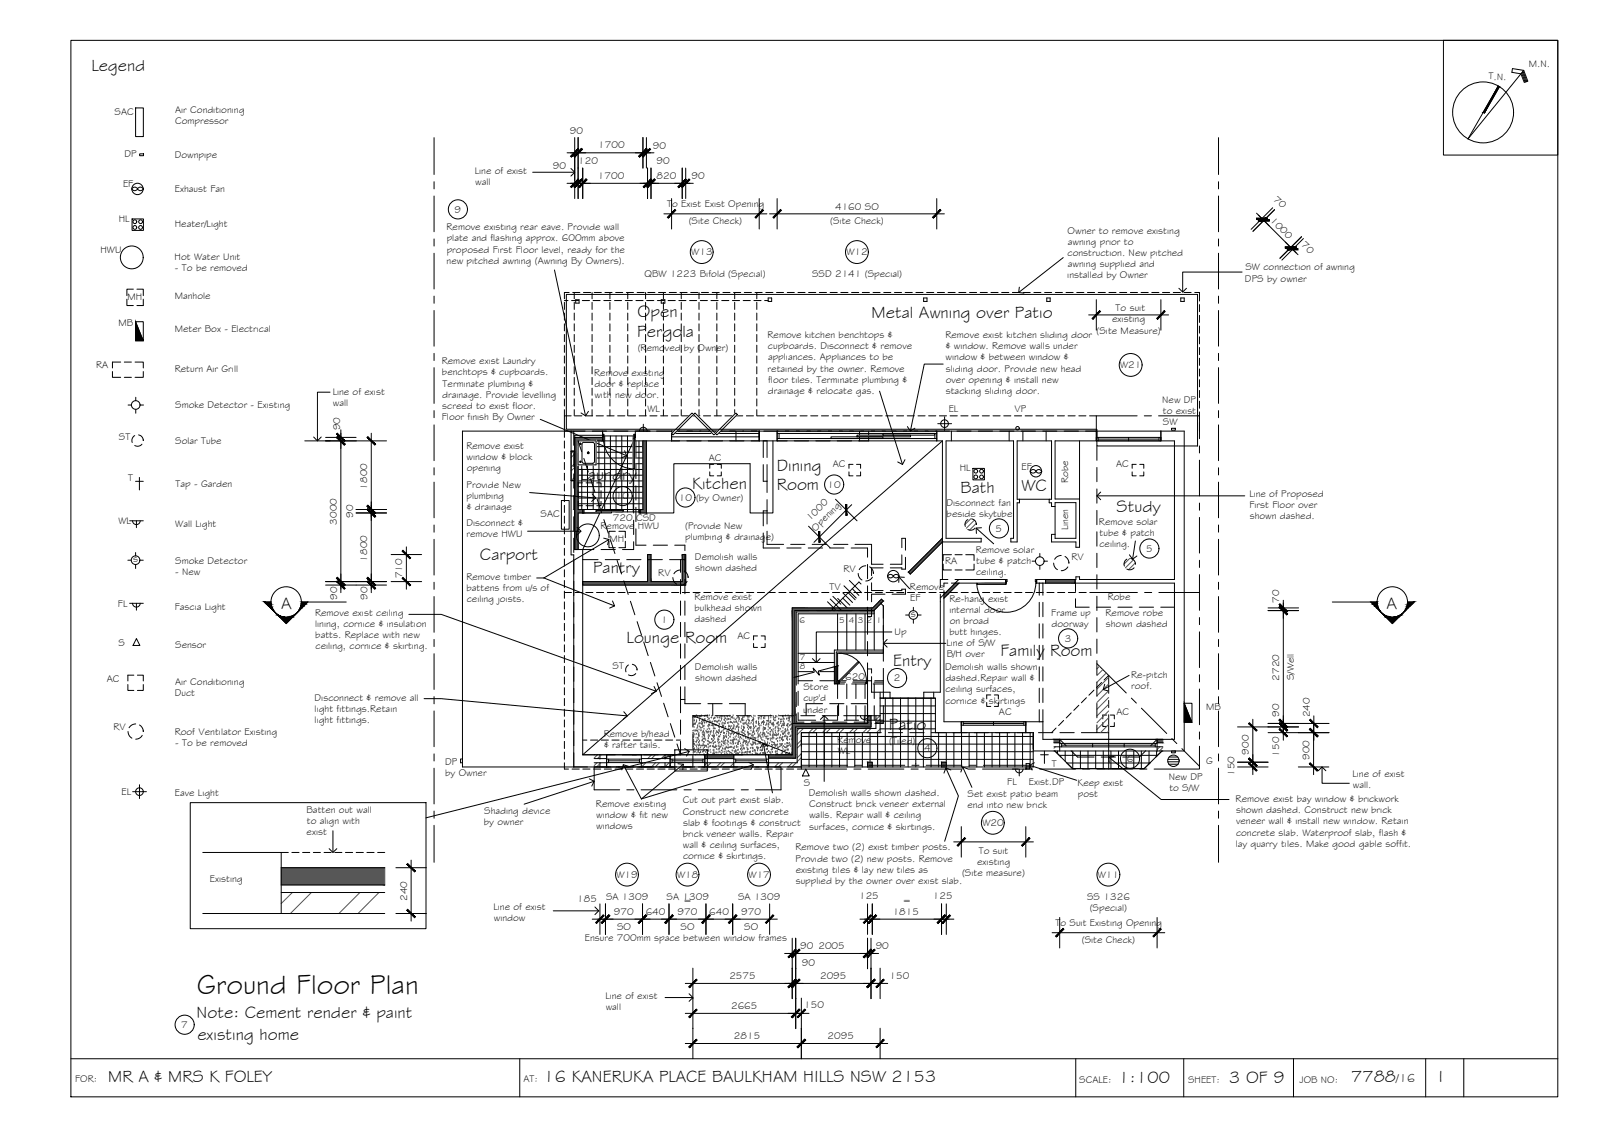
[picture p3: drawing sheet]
<svg xmlns="http://www.w3.org/2000/svg" width="420mm" height="297mm" viewBox="0 0 420 297" stroke-linecap="round" stroke-linejoin="round" font-family="sans-serif">
<defs><g id="words">
<text font-size="7.5" x="51.6" y="260.5">Ground Floor Plan</text>
<g font-size="4.5">
<text x="24" y="18.6">Legend</text>
<text x="167.2" y="83.2">Open</text>
<text x="228.5" y="83.3">Metal Awning over Patio</text>
<text x="167.1" y="88.2">Pergola</text>
<text x="152.3" y="125.9">Laundry</text>
<text x="203.7" y="123.4">Dining</text>
<text x="181.5" y="128.2">Kitchen</text>
<text x="203.7" y="128.3">Room</text>
<text x="252" y="129.2">Bath</text>
<text x="267.9" y="128.8">WC</text>
<text x="292.9" y="134.2">Study</text>
<text x="125.9" y="146.8">Carport</text>
<text x="155.5" y="150.3">Pantry</text>
<text x="73.8" y="159.7">A</text>
<text x="363.6" y="159.7">A</text>
<text x="164.3" y="168.5">Lounge Room</text>
<text x="262.4" y="171.9">Family Room</text>
<text x="234.2" y="174.6">Entry</text>
<text x="233.1" y="191.4">Patio</text>
<text x="51.6" y="266.9">Note: Cement render &amp; paint</text>
<text x="51.8" y="272.5">existing home</text>
<text x="28.4" y="283.6">MR A &amp; MRS K FOLEY</text>
<text x="142.6" y="283.6">16 KANERUKA PLACE BAULKHAM HILLS NSW 2153</text>
<text x="293.3" y="283.9">1:100</text>
<text x="322.3" y="283.9">3 OF 9</text>
<text x="354.4" y="283.8">7788</text>
<text x="377.3" y="283.7">I</text>
</g>
<text font-size="3.2" x="366.2" y="283.8">/16</text>
<g font-size="2.6">
<text x="401" y="17.6">M.N.</text>
<text x="390.4" y="20.8" transform="rotate(2 390.4 20.8)">T.N.</text>
<text x="45.9" y="29.7">Air Conditioning</text>
<text x="30.1" y="30">SAC</text>
<text x="45.9" y="32.6">Compressor</text>
<text x="149.4" y="35">90</text>
<text x="32.6" y="41">DP</text>
<text x="45.8" y="41.4">Downpipe</text>
<text x="156.9" y="38.8">1700</text>
<text x="171.2" y="39">90</text>
<text x="124.5" y="45.6">Line of exist</text>
<text x="145" y="44.4">90</text>
<text x="151.7" y="43.1">120</text>
<text x="156.8" y="46.8">1700</text>
<text x="172.2" y="43">90</text>
<text x="172.2" y="47">820</text>
<text x="181.4" y="47">90</text>
<text x="32.3" y="49.1">EF</text>
<text x="45.9" y="50.2">Exhaust Fan</text>
<text x="124.6" y="48.5">wall</text>
<text x="333.9" y="52.4" transform="rotate(45 333.9 52.4)">70</text>
<text x="31.1" y="58.2">HL</text>
<text x="45.8" y="59.5">Heater/Light</text>
<text x="119.2" y="55.7">9</text>
<text x="175" y="54.3">To Exist Exist Opening</text>
<text x="180.6" y="58.8">(Site Check)</text>
<text x="217.8" y="58.8">(Site Check)</text>
<text x="219" y="55">4160 SO</text>
<text x="333" y="57.9" transform="rotate(45 333 57.9)">1000</text>
<text x="117.1" y="60.4">Remove existing rear eave. Provide wall</text>
<text x="117.2" y="63.3">plate and flashing approx. 600mm above</text>
<text x="280" y="61.3">Owner to remove existing</text>
<text x="280" y="64.2">awning prior to</text>
<text x="341.1" y="64.4" transform="rotate(45 341.1 64.4)">70</text>
<text x="26.3" y="66.5">HWU</text>
<text x="45.8" y="68">Hot Water Unit</text>
<text x="45.9" y="71">- To be removed</text>
<text x="117.1" y="69.2">new pitched awning (Awning By Owners).</text>
<text x="117.2" y="66.2">proposed First Floor level, ready for the</text>
<text x="181.3" y="66.9">W13</text>
<text x="222" y="66.9">W12</text>
<text x="280" y="67.2">construction. New pitched</text>
<text x="280" y="70.1">awning supplied and</text>
<text x="326.7" y="70.9">SW connection of awning</text>
<text x="169" y="72.7">QBW 1223 Bifold (Special)</text>
<text x="213" y="72.7">SSD 2141 (Special)</text>
<text x="279.9" y="73">installed by Owner</text>
<text x="326.5" y="73.8">DPS by owner</text>
<text x="33.4" y="78.7">MH</text>
<text x="45.8" y="78.4">Manhole</text>
<text x="292.6" y="81.6">To suit</text>
<text x="31" y="85.6">MB</text>
<text x="45.8" y="87.2">Meter Box - Electrical</text>
<text x="201.3" y="88.6">Remove kitchen benchtops &amp;</text>
<text x="248" y="88.6">Remove exist kitchen sliding door</text>
<text x="287.6" y="87.5">(Site Measure)</text>
<text x="291.7" y="84.5">existing</text>
<text x="115.9" y="95.5">Remove exist Laundry</text>
<text x="167.3" y="92">(Removed by Owner)</text>
<text x="201.4" y="91.6">cupboards. Disconnect &amp; remove</text>
<text x="201.4" y="94.5">appliances. Appliances to be</text>
<text x="248" y="94.5">window &amp; between window &amp;</text>
<text x="248.1" y="91.6">&amp; window. Remove walls under</text>
<text x="25.2" y="96.6">RA</text>
<text x="45.8" y="97.5">Return Air Grill</text>
<text x="115.9" y="98.4">benchtops &amp; cupboards.</text>
<text x="116.1" y="101.3">Terminate plumbing &amp;</text>
<text x="155.8" y="98.6">Remove existing</text>
<text x="155.9" y="101.5">door &amp; replace</text>
<text x="201.3" y="97.4">retained by the owner. Remove</text>
<text x="201.5" y="100.3">floor tiles. Terminate plumbing &amp;</text>
<text x="248.1" y="97.4">sliding door. Provide new head</text>
<text x="248.1" y="100.3">over opening &amp; install new</text>
<text x="293.8" y="96.5">W21</text>
<text x="45.9" y="107">Smoke Detector - Existing</text>
<text x="87.3" y="103.5">Line of exist</text>
<text x="87.3" y="106.4">wall</text>
<text x="116" y="104.2">drainage. Provide levelling</text>
<text x="116" y="107.2">screed to exist floor.</text>
<text x="155.9" y="104.4">with new door.</text>
<text x="201.4" y="103.3">drainage &amp; relocate gas.</text>
<text x="248.1" y="103.2">stacking sliding door.</text>
<text x="304.8" y="105.6">New DP</text>
<text x="89.2" y="112.8" transform="rotate(-90 89.2 112.8)">90</text>
<text x="115.9" y="110.1">Floor finish By Owner</text>
<text x="169.8" y="108.1">WL</text>
<text x="248.8" y="108.1">EL</text>
<text x="266.1" y="108">VP</text>
<text x="305" y="111.5">SW</text>
<text x="305" y="108.5">to exist</text>
<text x="31.2" y="115.3">ST</text>
<text x="45.9" y="116.3">Solar Tube</text>
<text x="122.3" y="117.7">Remove exist</text>
<text x="122.4" y="120.6">window &amp; block</text>
<text x="122.4" y="123.5">opening</text>
<text x="185.9" y="120.9">AC</text>
<text x="218.4" y="122.5">AC</text>
<text x="251.7" y="123.6">HL</text>
<text x="267.9" y="123.1">EF</text>
<text x="292.7" y="122.5">AC</text>
<text x="33.6" y="126.1">T</text>
<text x="46" y="127.8">Tap - Garden</text>
<text x="96.3" y="128.4" transform="rotate(-90 96.3 128.4)">1800</text>
<text x="122.4" y="128">Provide New</text>
<text x="122.4" y="130.9">plumbing</text>
<text x="161.6" y="130.9">10</text>
<text x="178" y="131.3">10 (by Owner)</text>
<text x="217" y="127.9">10</text>
<text x="280.1" y="126.7" transform="rotate(-90 280.1 126.7)">Robe</text>
<text x="327.7" y="130.2">Line of Proposed</text>
<text x="31.1" y="137.4">WL</text>
<text x="88.3" y="137.5" transform="rotate(-90 88.3 137.5)">3000</text>
<text x="92.6" y="135.8" transform="rotate(-90 92.6 135.8)">90</text>
<text x="122.3" y="137.8">Disconnect &amp;</text>
<text x="122.4" y="133.8">&amp; drainage</text>
<text x="141.8" y="135.7">SAC</text>
<text x="160.7" y="136.5">720 CSD</text>
<text x="212.5" y="136.7" transform="rotate(-45 212.5 136.7)">1000</text>
<text x="248.2" y="132.6">Disconnect fan</text>
<text x="248.3" y="135.5">beside skytube</text>
<text x="288.2" y="137.6">Remove solar</text>
<text x="327.7" y="133.1">First Floor over</text>
<text x="327.8" y="136">shown dashed.</text>
<text x="46" y="138.2">Wall Light</text>
<text x="122.3" y="140.7">remove HWU</text>
<text x="157.5" y="138.6">Remove HWU</text>
<text x="159.9" y="142.2">MH</text>
<text x="179.7" y="138.6">(Provide New</text>
<text x="179.7" y="141.5">plumbing &amp; drainage)</text>
<text x="213.9" y="139.4" transform="rotate(-45 213.9 139.4)">Opening</text>
<text x="261.1" y="139.4">5</text>
<text x="280.1" y="139.1" transform="rotate(-90 280.1 139.1)">Linen</text>
<text x="288.4" y="143.4">ceiling.</text>
<text x="288.4" y="140.5">tube &amp; patch</text>
<text x="34.9" y="147.4">s</text>
<text x="45.9" y="147.8">Smoke Detector</text>
<text x="96.3" y="147.3" transform="rotate(-90 96.3 147.3)">1800</text>
<text x="182.3" y="146.8">Demolish walls</text>
<text x="182.4" y="149.7">shown dashed</text>
<text x="221.2" y="149.9">RV</text>
<text x="247.8" y="148">RA</text>
<text x="255.9" y="144.9">Remove solar</text>
<text x="256.1" y="147.8">tube &amp; patch</text>
<text x="281" y="146.8">RV</text>
<text x="300.6" y="144.7">5</text>
<text x="45.9" y="150.7">- New</text>
<text x="105.5" y="151.6" transform="rotate(-90 105.5 151.6)">710</text>
<text x="122.3" y="152">Remove timber</text>
<text x="122.4" y="155">battens from u/s of</text>
<text x="172.6" y="151">RV</text>
<text x="217.5" y="154.7">TV</text>
<text x="238.7" y="154.6">Remove</text>
<text x="256" y="150.7">ceiling.</text>
<text x="30.9" y="159.1">FL</text>
<text x="45.8" y="159.8">Fascia Light</text>
<text x="82.6" y="161.4">Remove exist ceiling</text>
<text x="88.4" y="157.2" transform="rotate(-90 88.4 157.2)">90</text>
<text x="96.4" y="157.2" transform="rotate(-90 96.4 157.2)">90</text>
<text x="122.4" y="157.9">ceiling joists.</text>
<text x="182.1" y="157.2">Remove exist</text>
<text x="182.1" y="160.1">bulkhead shown</text>
<text x="238.7" y="157.5">EF</text>
<text x="238.9" y="161.8">s</text>
<text x="249" y="157.8">Re-hang exist</text>
<text x="249" y="160.7">internal door</text>
<text x="275.7" y="161.5">Frame up</text>
<text x="289.9" y="161.5">Remove robe</text>
<text x="290.5" y="157.3">Robe</text>
<text x="335.5" y="158.1" transform="rotate(-90 335.5 158.1)">70</text>
<text x="82.7" y="164.3">lining, cornice &amp; insulation</text>
<text x="82.7" y="167.2">batts. Replace with new</text>
<text x="173.4" y="163.3">1</text>
<text x="182.2" y="163">dashed</text>
<text x="193.4" y="167.5">AC</text>
<text x="234.6" y="166.4">Up</text>
<text x="249" y="166.5">butt hinges.</text>
<text x="249.1" y="163.6">on broad</text>
<text x="275.8" y="164.4">doorway</text>
<text x="290" y="164.4">shown dashed</text>
<text x="31" y="169.3">S</text>
<text x="45.9" y="170">Sensor</text>
<text x="82.8" y="170.2">ceiling, cornice &amp; skirting.</text>
<text x="248.2" y="169.4">Line of S/W</text>
<text x="248.3" y="172.3">B/H over</text>
<text x="279.3" y="168.2">3</text>
<text x="28" y="178.7">AC</text>
<text x="45.9" y="179.5">Air Conditioning</text>
<text x="160.7" y="175.4">ST</text>
<text x="182.3" y="175.7">Demolish walls</text>
<text x="182.4" y="178.6">shown dashed</text>
<text x="221.7" y="178.3">620</text>
<text x="234.4" y="178.6">2</text>
<text x="247.8" y="175.7">Demolish walls shown</text>
<text x="248" y="178.6">dashed.Repair wall &amp;</text>
<text x="296.7" y="177.8">Re-pitch</text>
<text x="335.5" y="178.4" transform="rotate(-90 335.5 178.4)">2720</text>
<text x="339.3" y="178.3" transform="rotate(-90 339.3 178.3)">S/Well</text>
<text x="45.8" y="182.5">Duct</text>
<text x="82.5" y="183.7">Disconnect &amp; remove all</text>
<text x="210.7" y="183.9">cup'd</text>
<text x="210.7" y="181">Store</text>
<text x="248" y="181.5">ceiling surfaces,</text>
<text x="248" y="184.5">cornice &amp; skirtings</text>
<text x="296.7" y="180.7">roof.</text>
<text x="29.7" y="191.3">RV</text>
<text x="82.5" y="186.6">light fittings.Retain</text>
<text x="82.5" y="189.6">light fittings.</text>
<text x="210.6" y="186.8">under</text>
<text x="262" y="187.5">AC</text>
<text x="292.8" y="187.6">AC</text>
<text x="316.3" y="186.1">MB</text>
<text x="335.5" y="188" transform="rotate(-90 335.5 188)">90</text>
<text x="343.5" y="188" transform="rotate(-90 343.5 188)">240</text>
<text x="45.8" y="192.7">Roof Ventilator Existing</text>
<text x="45.9" y="195.6">- To be removed</text>
<text x="158.3" y="193.2">Remove b/head</text>
<text x="158.4" y="196.1">&amp; rafter tails.</text>
<text x="219.6" y="194.9">Remove</text>
<text x="219.7" y="197.8">WL</text>
<text x="233.2" y="195.1">(Tiled)</text>
<text x="242.3" y="197">4</text>
<text x="327.5" y="197.8" transform="rotate(-90 327.5 197.8)">900</text>
<text x="116.7" y="200.5">DP</text>
<text x="116.8" y="203.4">by Owner</text>
<text x="275.9" y="201.2">T</text>
<text x="295.5" y="199.8">6</text>
<text x="316.4" y="200.3">G</text>
<text x="323.8" y="203.4" transform="rotate(-90 323.8 203.4)">150</text>
<text x="335.5" y="198.4" transform="rotate(-90 335.5 198.4)">150</text>
<text x="343.5" y="199.2" transform="rotate(-90 343.5 199.2)">900</text>
<text x="354.7" y="203.7">Line of exist</text>
<text x="31.9" y="208.5">EL</text>
<text x="45.9" y="208.8">Eave Light</text>
<text x="210.8" y="206">S</text>
<text x="212.1" y="208.7">Demolish walls shown dashed.</text>
<text x="253.8" y="208.9">Set exist patio beam</text>
<text x="264.1" y="205.8">FL</text>
<text x="269.8" y="205.8">Exist.DP</text>
<text x="282.6" y="206">Keep exist</text>
<text x="282.7" y="208.9">post</text>
<text x="306.5" y="204.4">New DP</text>
<text x="306.7" y="207.4">to S/W</text>
<text x="354.8" y="206.7">wall.</text>
<text x="80.4" y="213.2">Batten out wall</text>
<text x="127" y="213.3">Shading device</text>
<text x="156.3" y="211.5">Remove existing</text>
<text x="156.4" y="214.4">window &amp; fit new</text>
<text x="179.1" y="210.6">Cut out part exist slab.</text>
<text x="179.1" y="213.6">Construct new concrete</text>
<text x="212.2" y="214.6">walls. Repair wall &amp; ceiling</text>
<text x="212.2" y="211.6">Construct brick veneer external</text>
<text x="253.7" y="211.8">end into new brick</text>
<text x="324.1" y="210.2">Remove exist bay window &amp; brickwork</text>
<text x="324.2" y="213.2">shown dashed. Construct new brick</text>
<text x="80.4" y="219">exist</text>
<text x="80.5" y="216.1">to align with</text>
<text x="126.9" y="216.2">by owner</text>
<text x="156.4" y="217.4">windows</text>
<text x="179.1" y="219.4">brick veneer walls. Repair</text>
<text x="179.1" y="216.5">slab &amp; footings &amp; construct</text>
<text x="212.2" y="217.5">surfaces, cornice &amp; skirtings.</text>
<text x="257.6" y="216.5">W20</text>
<text x="324.1" y="222">lay quarry tiles. Make good gable soffit.</text>
<text x="324.2" y="219">concrete slab. Waterproof slab, flash &amp;</text>
<text x="324.2" y="216.1">veneer wall &amp; install new window. Retain</text>
<text x="179.1" y="222.4">wall &amp; ceiling surfaces,</text>
<text x="179.1" y="225.3">cornice &amp; skirtings.</text>
<text x="208.6" y="223">Remove two (2) exist timber posts.</text>
<text x="208.6" y="225.9">Provide two (2) new posts. Remove</text>
<text x="256.3" y="226.8">existing</text>
<text x="256.7" y="223.9">To suit</text>
<text x="55" y="231.2">Existing</text>
<text x="161.7" y="230.1">W19</text>
<text x="177.6" y="230.1">W18</text>
<text x="196.3" y="230.1">W17</text>
<text x="208.7" y="228.8">existing tiles &amp; lay new tiles as</text>
<text x="208.7" y="231.7">supplied by the owner over exist slab.</text>
<text x="252.3" y="229.7">(Site measure)</text>
<text x="287.9" y="230.1">W11</text>
<text x="106.8" y="236.2" transform="rotate(-90 106.8 236.2)">240</text>
<text x="129.4" y="238.6">Line of exist</text>
<text x="151.4" y="236.6">185</text>
<text x="158.9" y="235.9">SA 1309</text>
<text x="161" y="239.9">970</text>
<text x="169.3" y="239.9">640</text>
<text x="174.8" y="235.9">SA 1309</text>
<text x="177.7" y="239.9">970</text>
<text x="179.2" y="236.9">=</text>
<text x="186" y="239.9">640</text>
<text x="193.6" y="235.9">SA 1309</text>
<text x="194.4" y="239.9">970</text>
<text x="225.3" y="235.8">125</text>
<text x="234.1" y="239.9">1815</text>
<text x="236.8" y="237">=</text>
<text x="244.7" y="235.8">125</text>
<text x="285.1" y="235.9">SS 1326</text>
<text x="285.8" y="238.8">(Special)</text>
<text x="129.5" y="241.5">window</text>
<text x="161.8" y="243.7">SO</text>
<text x="178.5" y="243.7">SO</text>
<text x="195.2" y="243.7">SO</text>
<text x="276.8" y="242.8">To Suit Existing Opening</text>
<text x="153.4" y="246.8">Ensure 700mm space between window frames</text>
<text x="209.9" y="248.9">90</text>
<text x="214.6" y="248.9">2005</text>
<text x="229.7" y="248.9">90</text>
<text x="283.7" y="247.3">(Site Check)</text>
<text x="191.3" y="256.7">2575</text>
<text x="210.3" y="253.3">90</text>
<text x="215.1" y="256.7">2095</text>
<text x="233.3" y="256.7">150</text>
<text x="158.8" y="261.9">Line of exist</text>
<text x="47.5" y="269.5">7</text>
<text x="158.9" y="264.8">wall</text>
<text x="191.7" y="264.6">2665</text>
<text x="210.9" y="264.2">150</text>
<text x="192.5" y="272.5">2815</text>
<text x="217" y="272.5">2095</text>
<text x="19.7" y="283.8">FOR:</text>
<text x="137.3" y="283.6">AT:</text>
<text x="283" y="283.9">SCALE:</text>
<text x="311.6" y="283.9">SHEET:</text>
<text x="340.8" y="283.9">JOB NO:</text>
</g>
<g font-size="2.2">
<text x="209.7" y="163.3">6</text>
<text x="220.1" y="163.3">5</text>
<text x="222.6" y="163.3">4</text>
<text x="225" y="163.3">3</text>
<text x="227.3" y="163.3">2</text>
<text x="229.8" y="163.3">1</text>
<text x="209.7" y="173.1">7</text>
<text x="209.8" y="175.5">8</text>
</g>
</g></defs>
<!-- layer: HATCH -->
<g fill="#545454" stroke="#545454" stroke-width=".26">
<path d="M219 174.8l.7-.2v.2z"/>
<path d="M247.2 141.1v1h-1z"/>
<path d="M246.2 142.1h1l-7.9 7.9z"/>
<path d="M230.7 157.6l.5-.5 .5 .5z"/>
<path d="M250.5 152.9h1l-2.9 2.9z"/>
<path d="M178.9 145.4l.9 7.1v-7.1zM178.9 145.4l.9 7.1h-.9z"/>
<path d="M169.8 145.4l.9 7.1v-7.1zM169.8 145.4l.9 7.1h-.9z"/>
<path d="M152.8 152.5l27 .9v-.9zM152.8 152.5l27 .9h-27z"/>
<path d="M219 174.8l.7 3.7v-3.7zM219 174.8l.7 3.7h-.7z"/>
<path d="M219 178.5l.8 .7v-.7zM219 178.5l.8 .7h-.8z"/>
<path d="M238.3 150h1l6.9-7.9zM238.3 150h1l-.6 .5z"/>
<path d="M230.7 157.6l-.8 1.8 1.8-1.8zM230.7 157.6l-.8 1.8h-1z"/>
<path d="M228.6 159.4l.6 .7 .7-.7zM228.6 159.4l.6 .7h-.6z"/>
<path d="M274.2 151.9l7.8 1v-1zM274.2 151.9l7.8 1h-7.8z"/>
<path d="M250.5 152.9l-2.9 2.9h1zM247.6 155.8h1l-1 1z"/>
<path d="M227.5 159.4l1.1 .7v-.7zM227.5 159.4l1.1 .7h-1.1z"/>
<path d="M207.8 159.4l19.7 .7v-.7zM207.8 159.4l19.7 .7h-19.7z"/>
<path d="M207.8 160.1l.7 27.5v-27.5zM207.8 160.1l.7 27.5h-.7z"/>
<path d="M207.8 187.6l.7 2.1v-2.1zM207.8 187.6l.7 2.1h-.7z"/>
<path d="M73.8 227.5l27.1 4.5v-4.5zM73.8 227.5l27.1 4.5h-27.1z"/>
<path d="M303.5 193.8l1.5 .9v-.9zM303.5 193.8l1.5 .9h-1.5z"/>
<path d="M276.4 193.8l1.5 .9v-.9zM276.4 193.8l1.5 .9h-1.5z"/>
<path d="M227.5 187.6l.9 2.1v-2.1zM227.5 187.6l.9 2.1h-.9z"/>
<path d="M207.8 189.7l20.6 .9v-.9zM207.8 189.7l20.6 .9h-20.6z"/>
<path d="M207.8 190.6l.9 7.3v-7.3zM207.8 190.6l.9 7.3h-.9z"/>
<path d="M201.6 197.9l7.1 .9v-.9zM201.6 197.9l7.1 .9h-7.1z"/>
<path d="M184.9 197.9l7.6 1v-1zM184.9 197.9l7.6 1h-7.6z"/>
<path d="M150.7 114.7l7.3 .9v-.9zM150.7 114.7l7.3 .9h-7.3z"/>
<path d="M150.7 115.6l.9 18v-18zM150.7 115.6l.9 18h-.9z"/>
<path d="M150.7 133.6l2.2 .9v-.9zM150.7 133.6l2.2 .9h-2.2z"/>
<path d="M150.7 134.5l.9 9.6v-9.6zM150.7 134.5l.9 9.6h-.9z"/>
<path d="M168.6 115.6l.9 18v-18zM168.6 115.6l.9 18h-.9z"/>
<path d="M167.9 133.6l1.6 .9v-.9zM167.9 133.6l1.6 .9h-1.6z"/>
<path d="M227.4 178.5l.1 .7zM227.4 178.5l.1 .7z"/>
<path d="M246.9 199.8l1.3 1.3v-1.3zM246.9 199.8l1.3 1.3h-1.3z"/>
<path d="M227.5 199.8l1.3 1.3v-1.3zM227.5 199.8l1.3 1.3h-1.3z"/>
</g>
<!-- layer: TILES -->
<g fill="none" stroke="#000" stroke-width=".26">
<path d="M151.6 117.1h17M151.6 118.6h17M152.6 115.6v18M154.1 115.6v18M155.6 115.6v18M157.1 115.6v18M158 115.6h8.6M158 114.3h8.6M158.6 114.3v19.3M160.1 114.3v19.3M161.6 114.3v19.9h7.2M163.1 114.3v19.9"/>
<path d="M164.6 114.3v19.9M166.1 114.3v19.9M167.6 115.6v18.6M151.6 120.1h17M151.6 121.6h17M151.6 123.1h17M151.6 124.6h17M151.6 126.1h17M151.6 127.6h17M151.6 129.1h17M151.6 130.6h17M151.6 132.1h17"/>
<path d="M160.4 133.6h8.2M210.2 193.1h60.8M210.2 195.1h60.8M210.2 197.1h60.8M210.2 199.1h60.8M212.2 192.1v9M214.2 192.1v9M216.2 192.1v9M218.2 192.1v9M220.2 192.1v9M222.2 192.1v9M224.2 192.1v9"/>
<path d="M226.2 192.1v9M228.2 192.1v7.7M230.2 192.1v9M230.8 183.1h14.5M230.8 185.1h14.5M230.8 187.1h14.5M230.8 189.1h14.5M230.8 191.1h14.5M232.2 183v18.1M234.2 183v18.1M236.2 183v18.1M238.2 183v18.1"/>
<path d="M240.2 183v18.1M242.2 183v18.1M244.2 183v18.1M246.2 192.1v9M248.2 192.1v9M250.2 192.1v9M252.2 192.1v9M254.2 192.1v9M256.2 192.1v9M258.2 192.1v9M260.2 192.1v9M262.2 192.1v9"/>
<path d="M264.2 192.1v9M266.2 192.1v9M268.2 192.1v9M270.2 192.1v9M277.4 196.9v.7M277.8 198h25.8M279.4 196.9v2.7M281.4 196.9v4.6M283.4 196.9v4.6M285.4 196.9v4.6M287.4 196.9v4.6M289.4 196.9v4.6"/>
<path d="M291.4 196.9v4.6M293.4 196.9v4.6M295.3 196.9v4.6M297.4 196.9v4.6M299.3 196.9v4.6M301.4 196.9v3.4M303.3 196.9v1.4M279.8 200h21.8"/>
</g>
<!-- layer: HATCH -->
<g fill="none" stroke="#545454" stroke-width=".26">
<path d="M150.4 118.3l-.6 .6M150.7 119l-.9 .9M150.7 121.5l-.9 1M150.7 125.1l-.9 .9M150.7 122.5l-.9 1M254.6 136l-1.5 1.5M255.6 136.4l-2.2 2.1M256.1 137.2l-1.8 1.8M296.3 146.4l-1.5 1.5M297.3 146.8l-2.1 2.1M297.8 147.6l-1.8 1.8M288.4 174.7l-.7 .7"/>
<path d="M289.2 175.5l-1.5 1.6M290.1 176.4l-2.4 2.5M290.8 177.6l-3.1 3.1M290.8 179.3l-3.1 3.1M156.6 200l-.8 .7M156.7 197.9l-.9 .8M157.6 200l-1.1 1.1M157.7 197.9l-1 1M168.3 197.9l-.1 .1M168.4 200l-.2 .2M169.4 200l-1.1 1.1M170.9 197.9l-1 1"/>
<path d="M171.9 197.9l-1 1M171.9 200l-1.1 1.1M172.9 200l-1.1 1.1M174.4 197.9l-1 1M175.4 197.9l-1 1M175.5 200l-1.1 1.1M181.8 188.1h.1M181.8 191.5l-.1 .1M181.8 191.5l-.1 .2M181.8 192l-.1 .1M181.8 192l-.1 .2M181.8 197.5h.1"/>
<path d="M181.8 196.5h.1M181.8 196.7h.1M181.8 196.8h.1M181.8 190.1h.1M181.8 193.3h.1M181.9 195.8h.1M181.9 196.3h.2zM181.9 195h.1M181.9 194.5h.1M181.9 194.1h.1M181.9 197l.1 .1h-.2l.1-.1M181.9 195.1l.2-.2v.2z"/>
<path d="M182 187.6h.1M182 193.3h.1M182 192.9h.1M182 192.4h.1M182 194.5h.1M182 191.6h.1M182 189.9h.1M182 190.7h.1M182.1 189.9h.1M182.1 189.1h.1M182.1 188.9h.1M182.1 197.2h.1"/>
<path d="M182.1 188.2h.1M182.1 196.3h.1M182.2 189.8l.2-.1zM182.3 192.7h.1M182.3 191.7h.1M182.3 195.5h.1M182.3 189.5l-.1 .1zM182.4 197.2h.1M182.4 197.9h.1M182.4 188.1h.1M182.5 191.6h.1M182.5 194.5l.2-.1z"/>
<path d="M182.5 193.5h.1M182.6 187.6h.1M182.7 189.3h.1M182.7 195.7h.1M182.7 188.9h.1M182.7 192.5h.1M182.7 191.4l-.1 .2zM182.8 196.2h.1M182.8 197.4h.1M182.8 187.8h.1M182.8 191h.1M182.8 195.3h.1"/>
<path d="M182.8 194.2h.1M182.8 187.9l.2-.1zM182.9 191.7h.1M183 190.7h.1M183 190.3h.1M183 191.9h.1M183 193.3l.1 .2h-.2zM183.1 197.1h.1M183.1 197.3h.1M183.1 192.6h.2zM183.1 196.5h.1M183.2 195.6h.1"/>
<path d="M183.2 196.9h.1M183.2 194.8h.1M183.2 192.5h.1M183.2 193.9h.1M183.3 193.1h.1M183.3 195.4l.1-.2zM183.3 196.3h.1M183.3 192.2h.1M183.3 192.9h.1M183.3 189.9h.1M183.3 191.4h.1M183.4 187.9h.1"/>
<path d="M183.4 194.6h.1M183.4 190.5h.1M183.4 189.7h.1M183.4 197.3h.2zM183.4 188.9h.1M183.5 188h.1M183.5 195.2h.1M183.5 189h.1M183.5 194.3h.1M183.6 190.6h.1M183.6 189.7h.1M183.7 195.6h.1"/>
<path d="M183.7 197.2h.1M183.7 197.1l-.1 .2 .2-.2M183.7 190.8l.2-.1zM183.8 196.1h.1M183.8 187.7v.2h-.1zM183.8 191.6h.1M183.9 191.5h.1M183.9 189.8l.3-.3v.3zM184 187.7h.1M184 189.3h.1M184 195.5l.2-.1zM184.1 194.2h.1"/>
<path d="M184.2 193.3h.1M184.2 195.5h.1M184.2 189.6l-.2 .2zM184.2 194.3h.1M184.2 189.1h.1M184.2 192.3h.1M184.3 189.6h.1M184.3 194h.1M184.3 197.2h.1M184.3 188.7h.1M184.3 190.7h.1M184.3 192.7l.2-.3v.3z"/>
<path d="M184.3 190.3h.1M184.3 188.9h.2zM184.4 192h.1M184.4 191.7l.1-.1zM184.4 195.1h.1M184.4 197.1h.1M184.5 196.3h.1M184.5 195.4h.1M184.5 194.6h.1M184.5 193.8h.1M184.5 196.9h.1M184.6 190.5h.1"/>
<path d="M184.6 192.9h.1M184.6 192.1h.1M184.6 195.5l.2-.2 .1 .3zM184.6 193.6h.2zM184.6 191.2h.1M184.6 197.8h.1M184.7 190.4h.1M184.7 193h.1M184.7 196.9h.1M184.7 189.5h.1M184.7 194.6h.1M184.7 188.7h.1"/>
<path d="M184.8 187.8h.1M184.8 196h.1M184.8 193.2h.1M184.8 189.6h.1M184.8 192.8h.1M184.8 192.3h.1M184.8 189.1h.1M184.9 193.5l-.2 .1zM184.9 188.7h.1M185 187.7h.1M185 195.6h.1M185.1 197.3h.1"/>
<path d="M185.1 194.1h.1M185.2 191.7h.1M185.2 189.5h.1M185.2 195.4l-.1 .1zM185.2 191.8l.2-.1zM185.3 196.8h.1M185.3 187.7h.1M185.3 195.9h.1M185.4 189.4h.1M185.4 200l-.5 .6M185.4 192.2h.1M185.5 191.3h.1"/>
<path d="M185.5 194.3h.1M185.5 196.5l.2-.1v.2zM185.6 197.3l-.2 .1zM185.6 187.6h.1M185.6 197.7h.1M185.6 187.9l-.1 .1zM185.6 195.2h.1M185.7 188.8h.1M185.7 192h.1M185.7 197.8h.1M185.7 190.4h.1M185.7 197h.1"/>
<path d="M185.7 196.1h.1M185.7 193.1h.1M185.7 193.7h.1M185.7 196.9h.1M185.8 195.3h.1M185.8 190.5h.1M185.8 194.4h.1M185.8 193.6h.1M185.9 192.7h.1M185.9 190l.1-.1zM185.9 191.9h.1M185.9 188.5h.1"/>
<path d="M185.9 197h.1M185.9 191h.1M186 190.2h.1M186 189.3h.1M186 195.8h.1M186 189.8l-.1 .2zM186 188.5h.1M186 194.9h.1M186 187.7h.1M186 193.1h.1M186.1 194.7h.1M186.1 191.2h.1"/>
<path d="M186.1 194.7l.2-.1v.2zM186.2 190.3h.1M186.2 189.1h.1M186.3 195.8h.1M186.3 196.7h.1M186.3 189.3h.1M186.3 192.6h.1M186.3 191.7l-.1 .2zM186.4 195.7h.1M186.4 192.1h.1M186.4 197.3h.1M186.4 200l-1.1 1.1"/>
<path d="M186.5 188.1h.2zM186.5 191.8h.1M186.7 194.8h.1M186.7 190.2l.2-.2v.2zM186.7 187.8h.1M186.7 193.6v.2h-.1zM186.7 193.9h.1M186.7 189.5h.1M186.8 192.8h.1v.1zM186.8 190.2h.1M186.8 189.3h.1M186.9 194.4h.1"/>
<path d="M186.9 195.7l.1-.1zM187 195.7h.1M187 197.6h.1M187 193.1l.2-.2v.2zM187 196.8h.1M187 190.5h.1M187 197.5h.2zM187.1 195.9h.1M187.1 195.1h.1M187.1 191.1h.1M187.1 192.1h.1M187.1 194.2h.1"/>
<path d="M187.1 195h.1M187.1 193.4h.1M187.1 188.5h.1M187.1 191.8h.1M187.2 192.5h.1M187.2 191.7h.1M187.2 197.5h.1M187.2 193.5h.1M187.2 196.7h.1M187.2 190.9h.1M187.2 197.1h.1M187.2 190.2h.1"/>
<path d="M187.3 190h.1M187.3 189.2h.1M187.3 188.3h.1M187.3 193.8h.1M187.3 196l.2-.3 .1 .3zM187.4 192.9h.1M187.4 191l.2-.1-.1 .2zM187.4 193.1h.1M187.4 197.5l-.1 .1zM187.4 194.7h.1M187.5 189.2h.1M187.5 188.1l-.2 .1z"/>
<path d="M187.5 188.3h.1M187.6 194.7h.1M187.6 195.7l.2-.1zM187.7 195.7h.1M187.7 195.5h.1M187.8 190.1h.1M187.8 189.1h.1M187.8 192.3h.1M187.8 197.4h.1M187.8 190.1v-.1l-.1 .1h.1M187.9 197.4h.1M187.9 196.5h.1"/>
<path d="M187.9 191.8h.1M188 192.8h.1M188 189.1h.2l-.1 .1zM188 191.9h.1M188 187.9h.1M188 192l.2-.1zM188.1 189.5h.1M188.1 188.2h.1M188.2 194.5h.1M188.3 193.7h.1M188.3 193.9l.2-.1zM188.3 197.4h.1"/>
<path d="M188.3 196.6h.1M188.4 195.7h.1M188.4 194.9h.1M188.4 190.5h.1M188.4 194.1h.1M188.4 189.1h.1M188.4 192.1h.1M188.5 193.2h.1M188.5 192.4h.1M188.5 193.8l-.1 .1zM188.5 191.5h.1M188.5 196.4h.1"/>
<path d="M188.5 190.7h.1M188.6 195.5h.1M188.6 189.8h.1M188.6 189h.1M188.6 197.1h.1M188.6 194.7h.1M188.6 188.3h.1M188.6 191.5h.1M188.6 188.1h.1M188.7 191.8h.1M188.7 190.9h.1M188.7 193.2h.1"/>
<path d="M188.7 196.4h.1M188.7 190h.1M188.8 193.2h.1M188.8 194.8h.1M188.8 197.3h.1M188.9 195.7v.2l-.2-.1zM188.9 189.2h.1M188.9 192h.2zM189 192.7h.1M189 200l-1.1 1.1M189.1 188.1h.1M189.1 195.8h.1"/>
<path d="M189.1 187.6h.2M189.1 197.4h.1M189.2 196.7h.2zM189.2 195.4h.1M189.2 194.5h.1M189.2 195.3h.1M189.2 197.6l-.1 .2zM189.2 188.8h.1M189.2 192.1h.1M189.3 191.9h.1M189.3 188.2l-.1 .2 .1-.2M189.3 190.8h.1"/>
<path d="M189.4 189.9h.1M189.4 190.6l.2-.2v.2zM189.4 187.9h.1M189.4 189.6h.1M189.5 196.3h.1M189.5 190.2l.2-.1zM189.6 197.3h.1M189.6 194.5h.1M189.6 196.4h.1M189.6 191.7h.1M189.6 190.1l-.1 .2zM189.6 195.6h.1"/>
<path d="M189.7 194.7h.1M189.7 193.9h.1M189.7 193.5l.2-.2v.2zM189.7 193.1h.1M189.7 190.6h.1M189.8 192.2h.1M189.8 191.4h.1M189.8 194.9l.2-.1zM189.8 190.5h.1M189.9 189.7h.1M189.9 194.4h.1M189.9 188.8h.1"/>
<path d="M189.9 193.5h.1M189.9 188h.1M190 197.2h.1M190 192l-.1 .2zM190 200l-1.1 1.1M190 189.8h.1M190 188.9h.1M190.1 194.5h.1M190.1 197.7h.1M190.1 193.2h.1M190.1 188h.1M190.1 191.3h.1"/>
<path d="M190.1 188.3h.2zM190.1 195.3h.1M190.1 194.9h.1M190.2 192.9h.1M190.2 196.2h.1M190.2 189.7h.1M190.3 189.3h.1M190.3 196.2v.2h-.3zM190.3 190.7h.1M190.3 193.9l-.1 .2zM190.4 197.1h.1M190.4 193h.2z"/>
<path d="M190.5 195.9h.1M190.5 197.5h.1M190.5 193.4h.1M190.5 192.5h.1M190.6 191.9h.1M190.7 188.8h.1M190.7 187.9h.1M190.7 195h.1M190.7 196v-.1l-.2 .1h.2M190.7 197.7h.2l-.1 .1zM190.7 188.6h.1M190.7 191.8h.1"/>
<path d="M190.7 188h.1M190.8 189.6h.1M190.8 194.3h.1M190.9 197.1h.1M190.9 196.3h.1M191 189.7h.1M191 194.6h.1M191 197.9h.1M191 195.4h.1M191 193.7h.1M191 191.2l.2-.1zM191.1 192.9h.1"/>
<path d="M191.1 197h.1M191.1 192h.1M191.1 196.1h.1M191.1 190.6h.1M191.1 188.4l-.1 .1zM191.1 191.2h.1M191.1 190.3h.1M191.1 192.3h.1M191.2 189.5h.1M191.2 192.4h.1M191.2 188.6h.1M191.2 191.5h.1"/>
<path d="M191.2 187.8h.1M191.3 197.2h.1M191.3 195.9l.2-.1zM191.3 187.8h.1M191.4 197.9h.1M191.4 190.3l.1 .2-.2-.1zM191.5 193.3h.1M191.5 194.9h.1M191.6 194.2h.1M191.6 197.4h.1M191.6 187.8h.1M191.6 191h.1"/>
<path d="M191.6 189.3h.1M191.6 188.7h.1M191.7 189.3h.1zM191.7 192.7h.1M191.7 195.9h.1M191.7 189.5h.1M191.7 196h.1M191.8 195.1h.1M191.8 192.2l-.1 .2zM191.8 195.9h.1M191.9 191.4h.1M191.9 197.6h.1"/>
<path d="M191.9 190.5h.1M191.9 194h.2zM191.9 187.9l.1 .2h-.2zM192 192h.1M192 196.8h.1M192.1 188h.1M192.1 189.7h.1M192.1 194.1l-.1 .2 .2-.2M192.2 192.3h.1M192.2 197.8h.1M192.2 191.6h.1M192.2 194.8h.1"/>
<path d="M192.2 196.9h.1M192.2 188.3h.1M192.2 196.1h.1M192.3 195.2h.1M192.3 187.7h.1M192.3 190.8v.2h-.2zM192.3 194.4h.1M192.3 194.6h.1M192.3 193.5h.1M192.4 192.7h.1M192.4 195h.1M192.4 191h.1"/>
<path d="M192.4 194h.1M192.5 190.2h.1M192.5 190.7h.1M192.5 189.3h.1M192.5 192.3h.1M192.5 196v.2h-.1zM192.5 188.5h.1M192.5 190.4h.1M192.5 192.2l.2-.1zM192.6 189.5h.1M192.6 193.7v.2h-.2zM192.7 197.3h.1"/>
<path d="M192.7 195.8h.1M192.8 196.8l.2-.2v.2zM192.8 191.3h.1M192.8 193.3h.1M192.8 196.9h.2zM192.9 195h.1M192.9 188.5l-.1 .2zM193 197.6h.1M193 189.4h.1M193 194h.1M193 197.2h.1M193.1 194h.1"/>
<path d="M193.1 190.7h.1M193.1 193.1h.1M193.2 192.4h.1M193.2 195.7h.1M193.2 196h.1M193.2 189.2h.1M193.2 190.4l.1-.1zM193.2 189.4h.1M193.2 197.6h.1M193.2 188.5h.1M193.3 190.5l-.1 .1zM193.3 192h.1"/>
<path d="M193.3 194.9h.1M193.4 197.6h.1M193.4 188.1h.1M193.4 195.1l.2-.1v.2zM193.5 196.8h.1M193.5 190.3h.1M193.5 189.7h.1M193.5 195.9h.1M193.6 195.1h.1M193.6 194.2h.1M193.6 197.6h.1M193.6 193.4h.1"/>
<path d="M193.6 196.6h.1M193.6 192.4l-.1 .1zM193.6 192.5h.1M193.7 191.3h.1M193.7 194.5h.1M193.7 197.7h.1M193.7 191.7h.1M193.7 194.7h.1M193.7 188.1h.1M193.7 190.8h.1M193.7 193h.1M193.7 190h.1"/>
<path d="M193.8 189.1h.1M193.8 192.1h.1M193.8 188.3h.1M193.8 188.5h.2zM193.8 190.7h.1M193.9 192.4h.1M193.9 188.4h.1M194 194.3l-.1 .1zM194 193.8h.1M194 197.3h.1M194.1 193.2h.1v.1zM194.2 189.3h.1"/>
<path d="M194.2 193.4h.1M194.2 195h.1M194.3 196.5h.1M194.3 195.6h.1M194.3 189.5h.1M194.3 196.2l-.1 .1zM194.4 192h.1M194.4 191h.1M194.5 188.5l.2-.2v.3zM194.5 197.9h.1M194.5 196h.1M194.5 193.7h.1"/>
<path d="M194.5 196.9h.1M194.5 197.4h.1M194.5 190.5h.1M194.6 197.7h.1M194.6 192.2h.1M194.6 195.4h.1M194.7 189h.1M194.7 192.1h.1M194.7 191.4l.2-.1zM194.7 192.8h.1M194.7 188.7l-.1 .1zM194.8 197.4h.1"/>
<path d="M194.8 196.6h.1M194.8 188.1h.1M194.8 188.2h.1M194.8 195.7h.1M194.8 189.8h.1M194.9 194.9h.1M194.9 194h.1M194.9 193.2h.1M194.9 195.6h.1M195 192.3h.1M195 194.6h.1M195 196.1l.1-.1z"/>
<path d="M195 191.5h.1M195 191.2v.3l-.2-.1zM195 190.6h.1M195 194.7h.1M195.1 189.8h.1M195.1 191h.1M195.1 188.9h.1M195.1 190.6v.2l-.1-.1zM195.1 190h.1M195.1 188.1h.1M195.1 194.3h.1M195.1 197.5h.1"/>
<path d="M195.2 190.8h.1M195.2 187.8h.1M195.2 192.4h.1M195.2 196.4h.1M195.3 189.6l.2-.1zM195.3 194.1l.1 .3-.3-.1zM195.4 191.8h.1M195.4 197.4h.1M195.4 192.5l-.1 .2zM195.5 197.2l.2-.2v.2zM195.5 193.4h.1M195.6 195.1h.1"/>
<path d="M195.6 194.6h.1M195.6 194.3l.2-.1zM195.6 193.6h.1M195.7 189.5h.1M195.7 190h.1M195.8 189.1h.1M195.8 194.4l-.1 .2zM195.9 195.4h.1M195.9 196.1h.1M195.9 197.7h.1M195.9 187.7l.2-.1zM196 193.5h.1"/>
<path d="M196 196.7h.1M196 190.8h.1M196 192.1h.1M196 190.2h.1M196.1 197.2h.1M196.1 196.4h.1M196.1 191.9h.1M196.1 195.1h.1M196.1 195.5h.1M196.1 188.7h.1M196.1 196.3l.1 .2h-.2zM196.2 197.2h.1"/>
<path d="M196.2 188.2h.1M196.2 194.7h.1M196.2 193.8h.1M196.2 189.9h.1M196.2 192.4h.2zM196.2 193h.1M196.3 192.1h.1M196.3 193.5h.1M196.3 192.6h.1M196.3 191.3h.1M196.3 190.5h.1M196.3 189.6h.1"/>
<path d="M196.4 188.8h.1M196.4 189h.1M196.4 194.8h.1M196.4 187.9h.1M196.4 188h.1M196.5 197.1h.1zM196.5 190.9h.1M196.6 194.4h.1M196.6 192.5h.1M196.6 188.9l-.2 .1zM196.6 190.8h.1M196.6 194h.1"/>
<path d="M196.6 197.2h.1M196.7 189.8h.1M196.7 197.5h.1M196.8 197.1h.1M196.8 196.2h.1M196.8 190.6l.2-.1zM196.9 193.5h.1M196.9 192.5h.1M196.9 195.1h.1M196.9 190.8l-.1 .1zM197 191.6h.1M197 189.6h.1"/>
<path d="M197.1 188h.1M197.1 195.3l.2-.1zM197.2 188.9l.2-.1v.2zM197.2 193.4h.1M197.2 196.1h.1M197.3 192.7v.1h-.2zM197.3 197.8h.1M197.4 197.1h.1M197.4 188.8h.1M197.4 196.2h.1M197.4 192.2h.1M197.4 195.4h.1"/>
<path d="M197.4 188.7h.2zM197.4 194.5h.1M197.4 196.1h.1M197.5 193.7h.1M197.5 195.2h.1M197.5 193.2h.1M197.5 196.4h.1M197.5 192.8h.1M197.5 188.3h.1M197.5 190h.1M197.6 192h.1M197.6 189.9h.1"/>
<path d="M197.6 191.1h.1M197.6 191.6h.1M197.6 191.7h.1M197.6 194.9h.1M197.6 190.3h.1M197.6 188.5h.1M197.6 194.6l-.1 .1zM197.6 189.5h.1M197.6 190.6h.1M197.7 188.6h.1M197.7 187.8h.1M197.7 191.6v.3l-.2-.1z"/>
<path d="M197.7 193.4h.2zM197.7 197h.1M197.7 194.9h.1M197.9 190.9h.1M197.9 192.4h.1M197.9 192.5h.1M198 196.5l-.1 .2zM198 187.8h.1M198.1 194.8l-.2-.1 .1-.2 .1 .3M198.1 197.5h.1M198.1 190.5h.1M198.1 193.8h.1"/>
<path d="M198.1 197h.1M198.1 195.1h.1M198.2 194.2h.1M198.2 197.6l.2 .1v-.3l-.2 .2M198.2 193.6h.1M198.3 190.5h.1M198.3 195.2h.1M198.3 189.6h.1M198.3 191.6l.2-.1zM198.4 189.6h.1M198.4 189l-.1 .2zM198.4 196h.1"/>
<path d="M198.6 191.4h.1M198.6 196.2h.1M198.6 191.1l.1-.2zM198.6 196.3l.2-.1-.1 .2zM198.6 197.8h.1M198.7 197.7h.1M198.7 196.9h.1M198.7 197.8h.1M198.7 196h.1M198.7 195.2h.1M198.7 192.3h.1M198.8 193.5h.1"/>
<path d="M198.8 194.1h.1M198.8 193.2h.1M198.8 192.7h.1M198.9 191.8h.1M198.9 188.3h.1M198.9 191h.1M198.9 190h.1M198.9 190.1h.1M198.9 189.5h.1M199 189.3h.1M199 189.8l.1-.1zM199 188.6h.1"/>
<path d="M199 192.9h.1M199 196.2h.1M199 188.4h.1M199 189.7h.1M199.1 195h.1M199.1 191.4h.1M199.1 194.6h.1M199.1 197.9h.1M199.1 192.8l-.1 .2zM199.1 194.9h.1M199.1 188.2h.1M199.2 190.4h.1"/>
<path d="M199.2 191h.1M199.2 194.5l.2-.1v.2zM199.3 192.6h.1M199.3 197.7h.1M199.4 196.8h.1M199.4 194.7l-.1 .2zM199.5 193.1h.1M199.5 197.6h.1M199.5 192.2h.1M199.6 187.9l.1-.1zM199.6 193.6h.1M199.6 190.3h.1"/>
<path d="M199.6 193.5h.1M199.6 196.7h.1M199.6 188.5h.1M199.6 195.3h.1M199.7 189.7h.1M199.8 194h.1M199.8 196.7l-.1 .1zM199.8 192.6l.2-.1zM199.9 189.4h.1M199.9 197.5h.1M199.9 196.3h.1M200 196.7h.1"/>
<path d="M200 195.8h.1M200.1 195h.1M200.1 194.2h.1M200.1 189.2v.2h-.2zM200.1 192.3h.1M200.1 193.3h.1M200.1 197.3h.2zM200.1 192.5h.1M200.1 192.1h.1M200.2 191.2h.1M200.2 191.6h.1M200.2 190.8h.1"/>
<path d="M200.2 189.2l-.1 .1zM200.2 189.9h.1M200.2 188.4h.1M200.3 189.1h.1M200.3 190h.1M200.3 188.2h.1M200.3 197.6h.1M200.4 192.1v.2h-.2zM200.4 193h.1M200.5 195h.1M200.5 192.7h.1M200.5 195.9h.1"/>
<path d="M200.5 190.8l.1-.1zM200.5 189.5h.1M200.6 188.4h.1M200.6 191.2h.1M200.6 194.4h.1M200.6 197.6h.1M200.6 191.1l-.2 .1zM200.6 191h.1M200.6 188h.1M200.6 195.1l.2 .1M200.6 192.7h.1M200.6 195.1l.2-.1v.1"/>
<path d="M200.7 195.7h.1M200.7 194.8h.1M200.8 195.5l.1-.1zM200.8 195.2h.1M200.8 191.1h.1M200.8 197.6h.1M200.8 190.2h.1M200.9 193v.2l-.1-.1zM200.9 193.7h.1M201 196.6h.1M201 195.3h.1M201.1 190h.1"/>
<path d="M201.1 193.2h.1M201.1 196.5h.1M201.1 192h.1M201.1 189.7h.1M201.1 197.9h.1M201.1 188.9h.2l-.1 .1zM201.1 195l.2-.1zM201.2 197.4h.1M201.3 196.5h.1M201.3 195.7h.1M201.3 196.3h.1M201.3 194.8h.1"/>
<path d="M201.3 194.7h.1M201.4 194h.1M201.4 193.8h.1M201.4 193.6h.1zM201.4 193.1h.1M201.4 192.3h.1M201.5 191.5h.1M201.5 192.4h.1M201.5 190.1h.1M201.5 190.6h.1M201.5 189.2h.1M201.5 189.8h.1"/>
<path d="M201.6 188.9h.1M201.6 188.1h.1M201.6 188.4h.1M201.6 195.6h.1M201.6 196.8l-.1 .2zM201.6 190.1h.1M201.7 200l-.1 .1M201.8 191h.1M201.8 195h.1M201.9 197.4h.1M201.9 191.1h.1M201.9 192.4h.1"/>
<path d="M202 189.2h.1M202 192.7h.1M202 191.8l.1-.1zM202 193.7h.1M202 192.8h.1M202 197.4h.1M202 189.3l-.1 .2zM202 190.9h.1M202 194.1h.1M202.1 187.7h.1M202.1 189.1h.1M202.2 188.2h.1"/>
<path d="M202.2 197.7h.1M202.3 191.4l.1-.1zM202.3 196.5l.1-.1zM202.3 194.6h.1M202.3 193.7h.1M202.3 195.4h.1M202.4 190h.1M202.4 189.8h.1M202.5 197.3h.1M202.6 197.2h.1M202.6 196.4h.1M202.6 189.8h.1"/>
<path d="M202.6 193h.1M202.6 196.2h.1M202.6 196.3h.1M202.6 190l.2-.1zM202.6 195.5h.1M202.7 194.6h.1M202.7 192.7h.1M202.7 196.4h.1M202.7 193.8h.1M202.7 191.8h.1M202.7 192.9h.1M202.7 193.2l-.1 .1z"/>
<path d="M202.7 192.1h.1M202.8 191.3h.1M202.8 189.6v.2h-.2zM202.8 190.4h.1M202.8 188.1h.1M202.8 192.4h.1M202.8 189.6h.1M202.9 188.7h.1M202.9 194.7l.2-.1zM202.9 187.9h.1M203 193.6h.1M203 188.5h.1"/>
<path d="M203 190.1h.1M203.1 195.1l-.1 .1zM203.1 189h.1M203.1 192.5v.2h-.2zM203.2 195.1h.1M203.2 196.3h.1M203.2 188.1h.2zM203.2 195.4h.1M203.3 191.1h.1M203.3 191.7h.1M203.3 192.8h.1M203.4 190.8h.1"/>
<path d="M203.4 192.2h.1M203.4 195.4h.1M203.4 189h.1M203.4 197l-.1 .1zM203.5 187.6h.1M203.5 195.4v.2h-.2zM203.5 197.2h.1M203.5 197.1h.1M203.5 192.8h.2zM203.5 197.7h.1M203.5 190.7h.1M203.5 193.9h.1"/>
<path d="M203.6 192.6h.1M203.7 193.8h.1M203.7 195.4h.1M203.8 188h.1M203.8 197.5h.1v.1zM203.8 189.9h.1M203.8 197.9h.1M203.9 197h.1M203.9 195.3h.1M203.9 189.6l-.1-.1-.1 .1h.2M203.9 196.2h.1M203.9 194.4h.1"/>
<path d="M203.9 194.5h.1M204 193.6h.1M204 192.8h.1M204 190.7h.1M204 189.8h.1M204 189.5h.1M204 192.7h.1M204 196h.1M204.1 191.9h.1M204.1 191.1h.1M204.1 190.2h.1M204.1 191l.2-.1z"/>
<path d="M204.1 189.4h.1M204.2 196.2h.1M204.2 192.5h.1M204.2 188.5h.1M204.2 187.7h.1M204.2 191.4l-.1 .2zM204.2 200l-1.1 1.1M204.3 191.6h.1M204.3 188.5h.1M204.4 190.2h.1M204.4 195.7l.2-.1zM204.5 195.1h.1"/>
<path d="M204.5 194.3h.1M204.5 193.3l.1 .2h-.2zM204.6 193.4h.1M204.7 189.7h.1M204.7 191.2h.1M204.7 192.8h.1M204.7 188.8h.1M204.7 189.1h.2zM204.8 195.2h.1M204.9 197.8h.1M204.9 191.9h.1M204.9 195.1h.1"/>
<path d="M204.9 188.7h.1M204.9 195.4v-.2l-.1 .2h.1M205 190.6h.1M205 193.8h.1M205 190.4h.1M205 193.6h.1M205 193.9l.2-.1zM205 195.5h.1M205.1 197.9h.1M205.1 196.9h.1M205.1 197.7h.1M205.2 189.9h.1"/>
<path d="M205.2 196h.1M205.2 195.1h.1M205.2 193.3h.1M205.2 194.3h.1M205.2 192.4h.1M205.2 200l-1.1 1.1M205.3 193.5h.1M205.3 197.1l-.2 .2zM205.3 192.6h.1M205.3 191.8h.1M205.3 187.7l-.1 .2zM205.3 188.7h.1"/>
<path d="M205.4 190.9h.1M205.4 187.8h.1M205.4 196.5h.1M205.4 190.1h.1M205.4 189.2h.1M205.5 188.4h.1M205.5 194.2h.1M205.5 190v.3l-.2-.1zM205.5 192.5h.1M205.5 189.3h.1M205.5 195.7h.1M205.6 189.6h.1"/>
<path d="M205.6 192l.2-.1zM205.7 188.6h.1M205.7 189.6v.2h-.2zM205.7 190.3h.1M205.7 196.9h.1M205.8 196h.1M205.8 192.9l.1 .2h-.3zM205.9 192.3h.1M205.9 195.2h.1M205.9 191.4h.1M205.9 196.7h.2zM206 196l.2-.2v.2z"/>
<path d="M206 187.7h.1M206 197.8h.1M206 191.3h.1M206 191.6l-.1 .1zM206.1 192.9h.1M206.2 193.2h.1M206.2 197.8h.1M206.3 190.2l.1-.1v.2zM206.3 188.6h.1M206.4 193.9h.1M206.4 193.5l-.1 .1 .1-.1M206.4 191.7h.1"/>
<path d="M206.4 194.9h.1M206.4 195.9h.1M206.4 195.6h.1M206.4 188.5h.1M206.4 197.5h.1M206.4 195h.1M206.5 196.7h.1M206.5 196.6h.1M206.5 195.8h.1M206.5 190.2h.1M206.5 193.4h.1M206.5 190h.1"/>
<path d="M206.5 195h.1M206.5 191.3h.1M206.5 194.9l.2-.1zM206.6 194.1h.1M206.6 190.4h.1M206.6 193.3h.1M206.6 192.4h.1M206.7 191.6h.1M206.7 190.7h.1M206.7 196.7h.1M206.7 187.7h.1M206.7 189.9h.1"/>
<path d="M206.7 196.5h.1M206.7 195.4l.1 .2-.2-.1zM206.7 189.1h.1M206.8 188.2h.1M206.8 192.2h.1M206.9 192.6h.1M206.9 188.3l.1-.1v.2zM207 189h.1M207 192.2h.1M207 195.4h.1M207 188.7h.1M207.1 194.9h.1"/>
<path d="M207.1 190.3h.1M207.1 197.3l-.1 .1zM207.1 193.9h.1M207.1 187.9l-.1 .2zM207.1 193h.2zM207.2 190.3h.1M207.2 189.4h.1M207.2 195.3h.1M207.4 195.7h.1M207.4 191.3h.1M207.4 192.9h.1M207.4 197.7h.2v.1"/>
<path d="M207.5 189.8l-.1 .2zM207.5 191.1h.1M207.6 197.5h.1M207.7 194h.1M207.7 197.3h.1M207.7 193.9h.1M207.8 196.5h.1M207.8 192.9h.1M207.8 195.6h.1M207.8 191.2h.1M207.8 191.8v.1M207.8 187.6v.2"/>
<path d="M207.8 200l-1.1 1.1M208.8 200l-1.1 1.1M209.7 191l-.6 .6M210.2 194l-1.1 1.1M210.2 197.6l-1.1 1.1M210.2 195l-1.1 1.1M210.2 198.6l-1.1 1.1M210.7 191l-1.6 1.6M213.2 191l-1.1 1.1M214.3 191l-1.1 1.1M216.8 191l-1.1 1.1M217.8 191l-1.1 1.1"/>
<path d="M220.3 191l-1.1 1.1M221.3 191l-1.1 1.1M223.9 191l-1.1 1.1M224.9 191l-1.1 1.1M227.4 191l-1.1 1.1M228.4 191l-1.1 1.1M230.8 187.6l-1.1 1.1M230.8 191.1l-.9 1M230.8 188.6l-1.1 1.1M276.8 195.8l-.4 .4M290.8 181.1l-3.1 3.1M290.8 182.9l-3.1 3.1"/>
<path d="M290.8 184.6l-3.1 3.1M290.8 186.4l-3.1 3.1M290.8 188.2l-3.1 3.1M290.8 189.9l-2.2 2.2M290.8 191.7l-.4 .4M304.2 195.8l-.7 .7M305 196l-.9 .9M159.1 201l-.1 .1M175.8 200.7l-.4 .4M192.5 200.1l-1.1 1M192.5 201.1h-.1M76.7 234l-2.9 2.9"/>
<path d="M81.7 234l-5.5 5.5M94.4 234l-5.5 5.5M99.4 234l-5.5 5.5"/>
</g>
<!-- layer: WINDOWS -->
<g fill="none" stroke="#000" stroke-width=".26">
<path d="M176.1 113.6h23v.9h-23zM176.1 113.6l5.4-5.3 .4 .4-5.4 5.3zM181.9 108.7l.4-.4 5.3 5.3-.4 .4zM187.6 113.6l5.4-5.3 .4 .4-5.4 5.3zM203.8 115h41.9M203.8 113h41.9M203.8 113.6h41.9M203.8 115.6h41.9M204.3 113.6v1.4M217.9 114.5h13.7v.5h-13.7zM224.8 114.1h14v.4h-14zM231.6 113.6h13.6v.5h-13.6z"/>
<path d="M245.2 113.6v1.4M287.5 114.7h17v.9h-17zM287.5 113h17M287.5 115.6h17M288 114.7v.9M288 115.1h16M296 114.7v.9M304 114.7v.9M159.1 197.9h9.1M159.1 199.9h9.1M159.1 199h9.1M159.6 199.5h8.1"/>
<path d="M159.6 199v.9M167.7 199v.9M175.8 197.9h9.1M175.8 199.9h9.1M175.8 199h9.1M176.3 199.5h8M176.3 199v.9M184.3 199v.9M192.5 197.9h9.1M192.5 199.9h9.1M192.5 199h9.1M193 199v.9"/>
<path d="M193 199.5h8M201 199v.9M252.1 189.2h16.9v.9h-16.9zM252.1 189.2h16.9M252.1 192.1h16.9M252.6 189.2v.9M252.6 189.7h15.9M260.6 189.2v.9M268.5 189.2v.9M277.9 194.7v-.9h25.6v.9M277.9 196.9h25.6M277.9 194.9h25.6"/>
<path d="M277.9 195.8h25.6M278.4 194.9v.9M278.4 195.4h24.6M286.6 194.9v.9M294.8 194.9v.9M303 194.9v.9M159.1 201.1h9.1M175.8 201.1h9.1M192.5 201.1h9.1"/>
<circle cx="184" cy="66.1" r="3"/>
<circle cx="224.7" cy="66.1" r="3"/>
<circle cx="296.5" cy="95.7" r="3"/>
<circle cx="260.4" cy="215.7" r="3"/>
<circle cx="164.4" cy="229.3" r="3"/>
<circle cx="180.3" cy="229.3" r="3"/>
<circle cx="199.1" cy="229.3" r="3"/>
<circle cx="290.7" cy="229.3" r="3"/>
</g>
<!-- layer: NEWWORK -->
<g fill="none" stroke="#000" stroke-width=".26">
<path d="M149.8 118.3h.9v7.7h-.9zM150.5 118.6v3.8M153.5 113h-3v3.7M155.3 113h3.8M158 113v2.6h-6.4v18h5.5v.9h-5.5v9.6M158 114.7h-7.3v29.4M161 113h3.7M168.6 115.6v18h-.7v.9h1.6v-18.9M170.3 113h-3.7v2.6M172.2 113h3.8M176.1 113v2.6M177.8 113h3.8"/>
<path d="M183.5 113h3.7M189.1 113h3.7M194.7 113h3.7M199.1 113v2.6M200.3 113h3.8M203.8 113v2.6M206 113h3.7M211.6 113h3.7M217.2 113h3.7M222.8 113h3.8M228.5 113h3.7M234.1 113h3.7"/>
<path d="M239.7 113h3.7M245.3 113h3.8M245.7 113v2.6M251 113h3.7M256.6 113h3.7M262.2 113h3.7M267.8 113h3.8M273.5 113h3.7M279.1 113h3.7M284.7 113h3v2.1M287.5 109v6.6M287.7 116.9v3.8"/>
<path d="M304.5 113v2.6M150.5 124.2v3.8M150.5 129.9v3.7M150.5 135.5v3.7M152.9 133.6v.9M287.7 122.5v3.8M287.7 128.2v3.7M287.7 133.8v3.8M287.7 139.4v3.8M150.5 141.1v3.8M150.5 146.7v3.8M150.5 152.4v3.7"/>
<path d="M150.5 158v3.7M152.8 152.5h17v-7.1h.9v7.1h8.2v-7.1h.9v8h-27zM231 158.2h.1M231.7 158.8v3.3M247.2 141.1l-8.9 8.9 .4 .5 8.5-8.4M251.5 151.9l-4.9 4.9M251.5 152.9l-3.9 3.9M263.8 152v.9M271.9 152v.9M274.2 151.9h7.8v1h-7.8zM287.7 145v3.8M287.7 150.7v3.7"/>
<path d="M287.7 156.3v3.8M150.5 163.6v3.8M150.5 169.2v3.8M150.5 174.9v3.7M212.3 160.1h-3.8v29.6M214.2 160.1h3.7M219 174.8v4.4h.8M219.7 174.6v3.9h.1M219.8 160.1h3.8M225.4 160.1h3.9M227.4 179.2h.1M229.2 160.1l2.5-2.5-.5-.5-2.3 2.3h-21.1v38.5h-55"/>
<path d="M231.7 164v3.7M231.7 169.6v3.7M231.7 175.2v3.3M287.7 161.9v3.8M287.7 167.5v3.8M287.7 173.2v3.7M287.7 178.8v3.8M150.5 197.4v3.7h3.6M150.5 180.5v3.7M150.5 186.1v3.8M150.5 191.7v3.8M155.8 200h3.3"/>
<path d="M155.8 198.9h3.3M159.1 197.9v3.2M168.2 200h7.9M168.2 198.9h7.6M168.2 197.9v3.2M175.8 197.9v3.2M184.9 200h7.6M184.9 198.9h7.6M184.9 197.9v3.2M192.5 197.9v3.2M201.6 197.9v3.2M210.2 197.5v3.6h-3.6"/>
<path d="M214.2 192.1h-4v3.5M216.1 192.1h3.8M221.7 192.1h3.8M227.4 192.1h3.7M227.5 199.8h1.3v1.3h-1.3zM227.5 187.6v2.1h-19.7M228.4 187.6v3h-19.7v8.2h-7.1M229.7 187.6v3.4h-20.6v9h-7.5M230.8 187.6v4.5h-20.6v9h-9.2M233 192.1h3.7M238.6 192.1h3.8M244.2 192.1h3.8"/>
<path d="M246.9 199.8h1.3v1.3h-1.3zM249.9 192.1h3.7M252.1 189.2v2.9M255.5 192.1h3.7M261.1 192.1h3.8M266.7 192.1h3.8M269 189.2v2.9M271 196.9v4.2M272.4 192.1h3.7M276.4 193.8h1.5v3.1h-1.5M276.4 194.7h1.5M276.4 195.8h1.5"/>
<path d="M276.7 196.9l4.6 4.6h18.8l4.6-4.6M278 192.1h3.7M287.7 190v2.1h-4.1M287.7 184.4v3.8M303.5 194.7h1.5M303.5 195.8h1.5M305 193.8h-1.5v3.1h1.5M155.8 201.1h3.9M161.6 201.1h3.7M165.8 201.1h10.8M178.5 201.1h3.7M184.1 201.1h10.7"/>
<path d="M195.3 201.1h3.8M73.8 227.5h27.1M73.8 232h27.1M73.8 234h27.1M75.6 223.5h-1.8v16h27.1M76.5 223.5h1.9M79.4 223.5h1.8M82.2 223.5h1.8M85 223.5h1.9M87.8 223.5h1.9M90.6 223.5h1.9M93.4 223.5h1.9"/>
<path d="M96.2 223.5h1.9M99 223.5h1.9"/>
</g>
<!-- layer: BORDER -->
<g fill="none" stroke="#000" stroke-width=".26">
<path d="M18.6 10.6h390v277h-390zM378.6 10.6h30v30.1h-30zM399.1 19.1l.9 2.4M399.3 18.9l.9 2.6M399.4 18.7l1.1 2.7M399.6 18.5l1.1 2.8-.9 .3-.9-2.2-2.4-.4 .2-1 2.9 .5-14.6 17.9 8-13.8M393.3 22.7l-4 7M18.6 277.6h390M136.3 277.6v10M282.1 277.6v10M310.5 277.6v10M339.2 277.6v10"/>
<path d="M373.9 277.6v10M383.9 277.6v10"/>
<circle cx="389" cy="29.5" r="8"/>
</g>
<!-- layer: TEXT -->
<g fill="none" stroke="#000" stroke-width=".26">
<path d="M140.8 151.5h1.8M227.5 187.6v2.1M49.9 210.4h61.8v33.1h-61.8z"/>
<circle cx="120.1" cy="54.9" r="2.51"/>
<circle cx="163.3" cy="130.1" r="2.51"/>
<circle cx="179.8" cy="130.4" r="2.51"/>
<circle cx="218.8" cy="127" r="2.51"/>
<circle cx="262" cy="138.5" r="2.51"/>
<circle cx="301.5" cy="143.8" r="2.51"/>
<circle cx="174.2" cy="162.5" r="2.51"/>
<circle cx="235.3" cy="177.8" r="2.51"/>
<circle cx="280.1" cy="167.4" r="2.51"/>
<circle cx="243.2" cy="196.2" r="2.51"/>
<circle cx="296.4" cy="198.9" r="2.51"/>
<circle cx="48.4" cy="268.7" r="2.51"/>
</g>
<!-- layer: SERVICES -->
<g fill="none" stroke="#000" stroke-width=".26">
<path d="M35.6 28.3h2v7.5h-2zM34.6 57.4h3v3h-3zM34.8 49.3a.86 .86 0 0 1 1.3 .2 .84 .84 0 0 1-.8 .5 .84 .84 0 0 1-.7-.5zM36.1 49.5a.86 .86 0 0 1 1.5 0M36.1 49.5a.86 .86 0 0 0 1.5 0M36.6 40.3h1v.5h-1zM33.3 78.4v1.7h1.7M35 75.8h-1.7v1.7M35.9 75.8h1.7v1.7M37.6 78.4v1.7h-1.7M29.5 97.4v1.5h2.2M31.7 94.9h-2.2v1.6"/>
<path d="M32.6 94.9h1.9M32.6 98.9h1.9M35.4 94.9h2.2v1.6M35.5 84.3v5h2.1l-2.1-5h2.1v5M37.6 97.4v1.5h-2.2M33.6 106.2h.9M35.3 114.2l-.7 1 .1 .8M35.6 104.2v.9M35.6 107.3v1M36.4 114l.9 .6 .3 .9M36.7 106.2h.9M37.2 116.5l-.8 .5-1.1-.2"/>
<path d="M37.6 115.5h.1M166.9 113h3.6M167.7 113a1.01 1.01 0 0 1 1-1 1.01 1.01 0 0 1 1 1M168.7 111.2v1.8M245.9 111.1h3.7M247.7 109.3v3.6M307.3 112.3h1v.5h-1zM34 136.5h3.6M34.8 136.5a1.01 1.01 0 0 0 1 1 1.01 1.01 0 0 0 1-1M35.5 126.2h2.1M35.8 136.5v1.8M36.6 125.2v3.3"/>
<path d="M147.2 131.2h2.1v7.5h-2.1zM161.4 139.3h-1.7v1.7M162.3 139.3h1.7v1.7M186.1 123.7v1h1.1M187.2 121.7h-1.1v1.1M188.1 121.7h1.1v1.1M189.2 123.7v1h-1.1M222.7 123.7v1h1M223.7 121.7h-1v1.1M224.6 121.7h1.1v1.1M225.7 123.7v1h-1.1M253.8 136.2l-.6 .7v1.1"/>
<path d="M254.8 136l1 .6 .3 .9M255.2 122.8h3v3h-3zM255.7 138.5l-.8 .5-1.1-.2M256.1 137.5h.1M270.2 123.6a.86 .86 0 0 1 1.5 0 .85 .85 0 0 1 1.5 0M270.2 123.6a.86 .86 0 0 0 1.5 0 .85 .85 0 0 0 1.5 0M296.9 123.7v1h1.1M298 121.7h-1.1v1.1M298.9 121.7h1.1v1.1M300 123.7v1h-1.1M33.5 146.9h.9M34 158.2h3.6"/>
<path d="M34.8 158.2a1.01 1.01 0 0 0 1 1 1.01 1.01 0 0 0 1-1M35.6 144.9v.8M35.6 148v1M35.8 158.2v1.8M36.7 146.9h.9M159.7 141.9v1.7h1.7M164 141.9v1.7h-1.7M176.5 151.4l.3 1.1 .7 .7M178.5 149.4l-1.1 .4-.7 .6M179.5 149.7l.6 .6 .4 1.1M180.2 152.4l-.6 .7-1.1 .3M180.5 151.4h.1"/>
<path d="M217 157.8l2.1 2M217.7 157l2.9 2.9M218.4 156.4l2.1 2M219.7 156.9l2.5 2.5M221.1 156.8l1.8 1.9M221.1 155.4l2.5 2.6M221.3 153.6l3.3 3.2M222.4 155.4l1.9 1.8M222.8 152.2l3.2 3.2M223.5 154.3l1.8 1.8M225.1 150.3l.3 1.1 .7 .7M225.8 153.1l-.5-.5-7.1 7.1 .5 .5"/>
<path d="M227.1 148.3l-1.1 .4-.7 .6M228.1 148.6l.6 .6 .4 1.1M228.8 151.3l-.6 .7-1.1 .3M229.1 150.3h.1M233 150.8a.86 .86 0 0 1 1.3 .2 .86 .86 0 0 1-1.5 0zM234.3 151a.86 .86 0 0 1 1.5 0M234.3 151.1a.86 .86 0 0 0 1.5 0M239.6 159.2v.9M247.4 147.9v1.5h2.1M249.5 145.4h-2.1v1.6M250.5 145.4h1.9M250.5 149.4h1.9"/>
<path d="M253.3 145.4h2.2v1.6M255.5 147.9v1.5h-2.2M270.7 147.1h.9M272.7 145.1v.9M272.7 148.2v1.1M273.8 147.1h.9M276.3 147.6l.4 1.1 .6 .6M278.3 145.6l-1.1 .4-.6 .6M279.3 145.9l.7 .6 .3 1.1M280.1 148.6l-.7 .7-1.1 .3M280.3 147.6h.1M295.5 146.6l-.6 .6v1.2"/>
<path d="M296.6 146.4l.9 .6 .3 .9M297.4 148.9l-.8 .5-1.1-.2M297.8 147.9h.1M33.5 179.5v1.5h1.6M35.1 177h-1.6v1.5M35.8 167.4l.9 1.8h-1.8zM36 177h1.6v1.5M37.6 179.5v1.5h-1.6M164.8 174.3l-.7 1 .1 .8M165.8 174.2l1 .5 .3 .9M166.7 176.6l-.8 .5-1.1-.2M167.1 175.6h.1"/>
<path d="M197.6 168.7v1h1.1M198.7 166.7h-1.1v1.1M199.6 166.7h1.1v1.1M200.7 168.7v1h-1.1M237.5 161.2h.9M239.6 162.4v1M240.7 161.2h.9M33.6 191.8l.3 1.1 .7 .6M35.6 189.8l-1.1 .3-.6 .7M36.6 190.1l.6 .6 .4 1.1M37.3 192.8l-.6 .7-1.1 .3M37.6 191.8h.1"/>
<path d="M120.8 199h.5v1h-.5zM224.9 187.6h3.6M225.7 187.6a1.01 1.01 0 0 0 1 1 1.01 1.01 0 0 0 1-1M226.7 187.6v1.8M258.8 184.2v1h1M259.8 182.2h-1v1M260.8 182.2h1v1M261.8 184.2v1h-1M272.9 197.9h2M273.9 196.9v3.2M289.2 189.4v1.1h1.1M290.3 187.5h-1.1v1"/>
<path d="M291.2 187.5h1.1v1M292.3 189.4v1.1h-1.1M306.3 199.7h3M306.3 199.1h2.9M306.6 198.5h2.3M307.3 196.9h1v.5h-1zM310.6 184.4v5h2l-2-5h2v5M34.8 207.6h3.6M36.6 205.7v3.7M211.3 201.6l.9 1.8h-1.8zM265.5 201.6h3.6M266.3 201.6a1.01 1.01 0 0 0 1 1 1.01 1.01 0 0 0 1-1"/>
<path d="M267.3 201.6v1.8M269.1 201.1h1v.5h-1zM306.5 200.4h2.5"/>
<circle cx="35.4" cy="58.1" r=".5"/>
<circle cx="35.4" cy="59.6" r=".5"/>
<circle cx="36.1" cy="49.5" r="1.49"/>
<circle cx="36.9" cy="58.1" r=".5"/>
<circle cx="36.9" cy="59.6" r=".5"/>
<circle cx="34.6" cy="67.5" r="3"/>
<circle cx="35.6" cy="106.2" r="1.13"/>
<circle cx="247.7" cy="111.1" r="1.01"/>
<circle cx="266.9" cy="112.3" r=".46"/>
<circle cx="255.9" cy="123.5" r=".5"/>
<circle cx="255.9" cy="125" r=".5"/>
<circle cx="257.4" cy="125" r=".5"/>
<circle cx="257.4" cy="123.5" r=".5"/>
<circle cx="271.7" cy="123.6" r="1.49"/>
<circle cx="35.6" cy="146.9" r="1.13"/>
<circle cx="154.2" cy="140.4" r="3"/>
<circle cx="234.3" cy="151" r="1.49"/>
<circle cx="272.7" cy="147.1" r="1.13"/>
<circle cx="239.5" cy="161.2" r="1.13"/>
<circle cx="307.8" cy="199.5" r="1.49"/>
<circle cx="36.6" cy="207.5" r="1.01"/>
</g>
<!-- layer: EXISTING -->
<g fill="none" stroke="#000" stroke-width=".26">
<path d="M148 79.3v1.8M149.3 76.7h-1.3v1.6M150.2 76.7h1.9M151 78.6h.9v.9h-.9zM153 76.7h1.9M155.8 76.7h1.9M158.7 76.7h1.8M161.5 76.7h1.8M164.3 76.7h1.8M167.1 76.7h1.9M169.9 76.7h1.9M172.7 76.7h1.9"/>
<path d="M173.4 78.6h1v.9h-1zM175.5 76.7h1.9M178.3 76.7h1.9M181.2 76.7h1.8M184 76.7h1.8M186.8 76.7h1.8M189.6 76.7h1.9M192.4 76.7h1.9M195.2 76.7h1.9M198 76.7h1.9M198.5 76.7v1.6M198.5 79.3v1.8"/>
<path d="M200.8 76.7h1.9M201.5 78.1h.9v.9h-.9zM203.7 76.7h1.8M206.5 76.7h1.8M209.3 76.7h1.8M212.1 76.7h1.9M214.9 76.7h1.9M217.7 76.7h1.9M220.5 76.7h1.9M223.3 76.7h1.9M226.2 76.7h1.8M229 76.7h1.8"/>
<path d="M231.8 76.7h1.8M234.6 76.7h1.9M237.4 76.7h1.9M240.2 76.7h1.9M242.2 78.1h.9v.9h-.9zM243 76.7h1.9M245.8 76.7h1.9M248.7 76.7h1.8M251.5 76.7h1.8M254.3 76.7h1.8M257.1 76.7h1.9M259.9 76.7h1.9"/>
<path d="M262.7 76.7h1.9M265.5 76.7h1.9M268.3 76.7h1.9M271.2 76.7h1.8M274 76.7h1.8M274.5 78.1h.9v.9h-.9zM276.8 76.7h1.8M279.6 76.7h1.9M282.4 76.7h1.9M285.2 76.7h1.9M288 76.7h1.9M290.8 76.7h1.9"/>
<path d="M293.7 76.7h1.8M296.5 76.7h1.8M299.3 76.7h1.8M302.1 76.7h1.9M304.9 76.7h1.9M307.7 76.7h1.9M309.7 78.1h.9v.9h-.9zM310.5 76.7h1.9M313.3 76.7h1.3v2.2M314.6 79.9v1.8M148 82.1v1.8M148 84.9v1.9"/>
<path d="M148 87.7v1.9M148 90.5v1.9M148 93.3v1.9M148 96.1v1.9M148 98.9v1.9M198.5 82.1v1.8M198.5 84.9v1.9M198.5 87.7v1.9M198.5 90.5v1.9M198.5 93.3v1.9M198.5 96.1v1.9M198.5 98.9v1.9"/>
<path d="M314.6 82.7v1.8M314.6 85.5v1.8M314.6 88.3v1.9M314.6 91.1v1.9M314.6 93.9v1.9M314.6 96.7v1.9M314.6 99.5v1.9M148 101.8v1.8M148 104.6v1.8M148 107.4v1.6M149.8 113v32.5h.7v55.6M149.8 118.3h.9"/>
<path d="M158 113v1.1h-7.3v30h5.1M166.2 119.5v3.8M166.8 115.6v4.3M176.1 113v2.6M178.3 115.6h-12.1v2M178.3 113h-57v88.1h34.5M180.1 115.6h3.8M180.1 113h3.8M185.8 115.6h3.7M185.8 113h3.7M191.4 115.6h3.7M191.4 113h3.7"/>
<path d="M193 113v2.6M197 115.6h9.4M197 113h9.9M198.5 101.8v1.8M198.5 104.6v1.8M198.5 107.4v1.6M199.1 113v2.6M200.2 115.6v4.3M201.2 115.6v4.3M203.8 113v2.6M208.3 115.6h3.8M208.8 113h3.8"/>
<path d="M214 115.6h3.7M214.4 113h3.8M219.6 115.6h3.7M220.1 113h3.7M225.4 113v1.1M225.4 114.5v1.1M225.7 113h3.7M227.8 114.5v1.1h-2.6M227.8 113v1.1M231.3 113h3.8M236.9 113h3.8M242.6 113h44.9v2.6h-10.8v15.2h6.4"/>
<path d="M245.7 113v2.6h1.5v36.3M249.5 113v2.6M264.7 113v2.6M266.8 115.6h9v15.3h-9zM268.3 113v2.6M274.4 113v2.6M283.1 115.6v27.9h-.9v-1.4h-6.4v-2h.9M314.6 102.4v1.8M314.6 105.2v1.8M314.6 108v1.8M314.6 110.8v2.2M149.8 126h.9"/>
<path d="M166.2 125.1v3.8M166.2 130.8v3.7M166.2 136.4v3.7M166.8 138.6v4.3h2.6M166.8 121.7v3.8M166.8 127.4v3.7M166.8 133v3.8M200.2 121.8v4.4h1M200.2 139.7v4h4.3M201.2 133.9h-1v4M201.2 139.3v3.4h4.3M201.2 121.8v7.3"/>
<path d="M201.2 131v6.4M267.4 130.9v.9h-.6v10.3h-1.7v-1h.7v-25.5h-17.7v25.5h9.2v1h-10.1M275.2 130.9v.9h.6v1h.9M276.7 131.8h5.5v9.3h-5.5zM152.8 144.1v53.8h3M152.8 146.7h4.1M157.6 144.1h3.8M158.7 146.7h3.8M164.4 146.7h3.7M166.2 142v2.1h-2.9M170 146.7h3.7M171.3 142.9h3.8"/>
<path d="M175.6 146.7h4M177 142.9h2.6v1.4M178.5 146.7v3.3M178.5 151.9v3.8M178.5 157.6v3.7M179.6 145.3v4.7M179.6 151.9v3.8M179.6 157.6v3.7M206.4 143.7h3.7M207.4 142.7h3.7M212 143.7h3.7M213 142.7h3.8"/>
<path d="M217.6 143.7h3.7M218.6 142.7h3.8M223.2 143.7h4.3v2.4M224.2 142.7h4.4v5.2h3M227.5 148v3.7M227.5 153.6v3.7M227.5 159.2v7.1M228.6 152.8v2h3M228.6 159.6v2h-1.1M231.6 148.9h-3v2M232.1 155.8h-3.5v2M233.5 154.8h3v-.3h1v1.3h-3.5"/>
<path d="M236.5 143.6v-2.5h1v3.1M236.5 145.5v2.4h-3M237.5 146.1v3.1h-1v-.3h-3M246.6 155.8v25.7h-4.3v1.5M247.6 154.8v34.4h4.5v2.9h-6.8v-9.1h-14.5M248.6 152.9h-1v1M248.6 151.9h-2v2M250.5 151.9h13.3v1h-14.3M272.6 156.1v-3.2h-.7v-1h2.3v1h-.7v3.2M272.6 157.9v3.8M273.5 157.9v3.8M282.1 152.9v2.2"/>
<path d="M282.1 157v2.2h3.6M287.6 159.2h3.7M293.2 159.2h3.7M298.8 159.2h3.7M304.4 159.2h3.6M178.5 163.2v3.7M178.5 168.8v3.7M178.5 174.4v3.8M179.6 163.2v3.7M179.6 168.8v3.7M179.6 174.4v3.8M227.5 173.8v10.7h-4.3"/>
<path d="M227.5 175.4h1.1v1.1M227.5 168.2v3.7M228.6 177.4v4.1h4.8v1.5M272.6 163.5v3.8M272.6 169.2v3.7M272.6 174.8v3.8M273.5 163.5v3.8M273.5 169.2v3.7M273.5 174.8v3.8M157.3 200v1.1h2.9M161.3 197.9h-4v1.1M163.2 197.9h3.8"/>
<path d="M168.9 197.9h3.7M174.4 197.9v1.1M174.4 200v1.1M178.5 194.4v3.5h-4M178.5 183.4h1.1M178.5 180.1v6.8M178.5 188.8v3.7M179.6 180.1v4.4h4.2M181.7 198.1v3h-2.8M181.7 192.5v3.7M185.7 184.5h3.7M185.7 187.6h-4v3"/>
<path d="M186.9 184.5v3.1M187.5 187.6h3.8M191.3 184.5h4.1v3.1M193.2 187.6h3.7M198.8 187.6h3.7M204.4 187.6h3.8M210 187.6h3.8M215.7 187.6h3.7M215.7 184.5h-4.3v3.1M217.6 184.5h3.7M219.9 184.5v3.1M221.3 187.6h3.7"/>
<path d="M230.8 181.5v6.1h-3.9M244.9 181.5v1.5M271 196.4v-4.3v4.8h5.7l1.6 1.6M272.6 186v3.2h-3.6v2.9h2M272.6 180.4v3.8M273.5 180.4v3.8M273.5 186v7.8h4.4l1.7 1.7M279.7 199.9l1.6 1.6h2.8M280.9 196.8l1.7 1.7h4.3M288.8 198.5h3.8M300.5 196.8l-1.7 1.7h-4.3M301.8 199.9l-1.7 1.6h-2.8"/>
<path d="M301.8 195.5l1.7-1.7h4.5v-40.9h-26v-1h.2v-.7h.9v.7h24.9v-36.3h-3.5v-2.6h6.1v83.9h-5.9l-1.6 1.6M162 201.1h3.8M167.6 201.1h3.8M173.3 201.1h3.7M210.2 201.1h60.8M210.2 200.6h12.1M224.2 200.6h1.8M227.9 200.6h9.4M239.2 200.6h1.8M242.9 200.6h9.4M254.2 200.6h1.8M257.9 200.6h12.1"/>
<path d="M269.1 201.1v-.9h.9v.9M286 201.5h3.8M291.6 201.5h3.8M53.2 223.5h20.6M53.2 239.5h20.6"/>
</g>
<!-- layer: SERVICES -->
<path d="M35.5 84.3l2.1 5h-2.1zM310.6 184.4l2 5h-2z" fill="#000" stroke="#000" stroke-width=".26"/>
<!-- layer: STAIRS -->
<g fill="none" stroke="#000" stroke-width=".26">
<path d="M229.3 160v10.4M231 158.2l.7 .6v12.5h-12v7.2h2.2M208.5 160.1h20.8M209.3 178.5h3.8M209.3 176.1h3.8M209.3 173.7h9.5M209.3 171.3h9.5M215 178.5h3.8M215 176.1h3.8M219.7 160.9v9.5M219.7 179.3v3.8M222.1 160.9v9.5"/>
<path d="M222.1 179.3v3.8M223.4 179.3h3.7M223.6 178.8h3.8M223.8 178.5h3.7M224.5 160.9v9.5M224.5 179.3v3.8M226.9 160.9v9.5M226.9 179.3v3.8M229 179.3h2.7M229.3 178.8h2.4M229.3 179.3v3.8M229.3 160.4h-20.5v19.2"/>
<path d="M229.3 160.9h-20v18.4M229.4 178.5h2.3v4.6M231.7 170.9h-12.4v7.9h2.4M231.7 170.4h-12.9v8.9h2.7M208.5 189.7h2.2M208.8 187.1v2.2h2.1M208.8 181.5v3.8M209.3 186.8v2h4.6M209.3 181.2v3.7M212.6 189.7h3.7M212.8 189.3h3.7M215.8 188.8h3.8"/>
<path d="M218.2 189.7h3.8M218.4 189.3h3.7M219.7 185v3.8M221.4 188.8h3.8M222.1 185v3.8M223.8 189.7h3.8M224 189.3h3.8M224.5 185v3.8M226.9 185v3.8M227.1 188.8h4.6M229.3 185v3.8M229.6 189.3h2.1"/>
<path d="M231.7 185v4.7h-2.2"/>
</g>
<!-- layer: 0.13 -->
<g fill="none" stroke="#000" stroke-width=".26">
<path d="M148 78.8h1M149.9 78.8h1.9M150.6 76.7v1.6M150.6 79.3v1.8M152.7 78.8h1.9M155.3 76.7v1.6M155.3 79.3v1.8M155.5 78.8h1.9M158.4 78.8h1.8M160 76.7v1.6M160 79.3v1.8M161.2 78.8h1.8"/>
<path d="M164 78.8h1.8M164.6 76.7v1.6M164.6 79.3v1.8M166.8 78.8h1.9M169.3 76.7v1.6M169.3 79.3v1.8M169.6 78.8h1.9M172.4 78.8h1.9M174 76.7v1.6M174 79.3v1.8M175.2 78.8h1.9M178 78.8h1.9"/>
<path d="M178.7 76.7v1.6M178.7 79.3v1.8M180.9 78.8h1.8M183.3 76.7v1.6M183.3 79.3v1.8M183.7 78.8h1.8M186.5 78.8h1.8M188 76.7v1.6M188 79.3v1.8M189.3 78.8h1.9M192.1 78.8h1.9M192.7 76.7v1.6"/>
<path d="M192.7 79.3v1.8M194.9 78.8h1.9M197.7 78.8h1.9M200.5 78.8h1M150.6 82.1v1.8M150.6 84.9v1.9M150.6 87.7v1.9M150.6 90.5v1.9M150.6 93.3v1.9M150.6 96.1v1.9M150.6 98.9v1.9M155.3 82.1v1.8"/>
<path d="M155.3 84.9v1.9M155.3 87.7v1.9M155.3 90.5v1.9M155.3 93.3v1.9M155.3 96.1v1.9M155.3 98.9v1.9M160 82.1v1.8M160 84.9v1.9M160 87.7v1.9M160 90.5v1.9M160 93.3v1.9M160 96.1v1.9"/>
<path d="M160 98.9v1.9M164.6 82.1v1.8M164.6 84.9v1.9M164.6 87.7v1.9M164.6 90.5v1.9M164.6 93.3v1.9M164.6 96.1v1.9M164.6 98.9v1.9M169.3 82.1v1.8M169.3 84.9v1.9M169.3 87.7v1.9M169.3 90.5v1.9"/>
<path d="M169.3 93.3v1.9M169.3 96.1v1.9M169.3 98.9v1.9M174 82.1v1.8M174 84.9v1.9M174 87.7v1.9M174 90.5v1.9M174 93.3v1.9M174 96.1v1.9M174 98.9v1.9M178.7 82.1v1.8M178.7 84.9v1.9"/>
<path d="M178.7 87.7v1.9M178.7 90.5v1.9M178.7 93.3v1.9M178.7 96.1v1.9M178.7 98.9v1.9M183.3 82.1v1.8M183.3 84.9v1.9M183.3 87.7v1.9M183.3 90.5v1.9M183.3 93.3v1.9M183.3 96.1v1.9M183.3 98.9v1.9"/>
<path d="M188 82.1v1.8M188 84.9v1.9M188 87.7v1.9M188 90.5v1.9M188 93.3v1.9M188 96.1v1.9M188 98.9v1.9M192.7 82.1v1.8M192.7 84.9v1.9M192.7 87.7v1.9M192.7 90.5v1.9M192.7 93.3v1.9"/>
<path d="M192.7 96.1v1.9M192.7 98.9v1.9M150.6 101.8v1.8M150.6 104.6v1.8M150.6 107.4v1.6M151.6 115.6l1 2.8M155.3 101.8v1.8M155.3 104.6v1.8M155.3 107.4v1.6M158.2 114.8a8.2 8.2 0 0 0 8.2 8.1M160 101.8v1.8M160 104.6v1.8"/>
<path d="M160 107.4v1.6M164.6 101.8v1.8M164.6 104.6v1.8M164.6 107.4v1.6M166.2 115.6l-13.4 28.5M169.3 101.8v1.8M169.3 104.6v1.8M169.3 107.4v1.6M174 101.8v1.8M174 104.6v1.8M174 107.4v1.6M178.7 101.8v1.8"/>
<path d="M178.7 104.6v1.8M178.7 107.4v1.6M183.3 101.8v1.8M183.3 104.6v1.8M183.3 107.4v1.6M188 101.8v1.8M188 104.6v1.8M188 107.4v1.6M192.7 101.8v1.8M192.7 104.6v1.8M192.7 107.4v1.6M247.2 115.6l-94.4 82.3"/>
<path d="M153.1 120.2l1.2 3.6M154.9 125.5l1.1 3.6M156.6 130.9l1.2 3.5M158.4 136.2l1.1 3.6M160.1 141.6l1.2 3.5M161.8 146.9l1.2 3.6M163.6 152.3l1.2 3.5M165.3 157.6l1.2 3.6M271.7 152.8a7.7 7.7 0 0 1-7.6 7.7 7.7 7.7 0 0 1-7.9-7.3M167.1 163l1.2 3.5M168.8 168.3l1.2 3.6M170.6 173.7l1.2 3.5"/>
<path d="M172.3 179l1.2 3.6M219.9 174.5l-5.3 1.4 .3 1.1-1.6-1.9 .3 1.1-5.4 1.4M220 171.3a7.2 7.2 0 0 1 7.2 7.2M152.8 194h1.1M154.9 194h1.8M157.7 194h1.9M160.5 194h1.9M163.3 194h1.9M166.1 194h1.9M168.9 194h1.9M171.8 194h1.8M174.1 184.4l1.1 3.5"/>
<path d="M174.6 194h1.8M175.8 189.7l1.2 3.6M177 196.6h8.5v5.5h-8.5zM177.4 194h1.1M177.6 195l.9 2.9M181.7 187.6l26.1 10.3"/>
</g>
<!-- layer: SECTION POINT -->
<g fill="#000" stroke="#000" stroke-width=".26">
<path d="M71.8 160.3l.4 .4zM72.6 161l.5 .3zM73.4 161.8h3.3l-1.6 1.7zM77.5 161l.4-.3zM78.2 160.3l-.3 .4zM362 160.3l.4 .4zM362.4 160.7l.4 .3zM363.5 161.8h3.3l-1.6 1.7zM367.1 161.3l.5-.3zM368.3 160.3l-.3 .4z"/>
<path d="M69.4 157.8l.5 .6h1.2zM69.4 157.8h1.7v.6z"/>
<path d="M69.9 158.4l.5 .5h.8zM69.9 158.4h1.2l.1 .5z"/>
<path d="M70.4 158.9l.5 .5h.5zM70.4 158.9h.8l.2 .5z"/>
<path d="M70.9 159.4l.7 .4zM70.9 159.4h.5l.2 .4z"/>
<path d="M78.7 159.4l-.2 .4h.2zM78.7 159.4h.5l-.5 .4z"/>
<path d="M78.9 158.9l-.2 .5h.5zM78.9 158.9h.8l-.5 .5z"/>
<path d="M79 158.4l-.1 .5h.8zM79 158.4h1.2l-.5 .5z"/>
<path d="M79.1 157.8l-.1 .6h1.2zM79.1 157.8h1.6l-.5 .6z"/>
<path d="M360.1 158.4l1.1-.6v.6zM359.5 157.8l.6 .6 1.1-.6z"/>
<path d="M360.6 158.9l.6-.5 .1 .5zM360.1 158.4l.5 .5 .6-.5z"/>
<path d="M361.3 158.9l.2 .5h-.5zM360.6 158.9l.4 .5 .3-.5z"/>
<path d="M361.5 159.4l.2 .4h-.2zM361 159.4l.5 .4v-.4z"/>
<path d="M368.6 159.8l.7-.4zM368.9 159.4l-.3 .4 .7-.4z"/>
<path d="M368.9 159.4l.9-.5-.5 .5zM369 158.9l-.1 .5 .9-.5z"/>
<path d="M369 158.9l1.3-.5-.5 .5zM369.2 158.4l-.2 .5 1.3-.5z"/>
<path d="M369.2 158.4l1.6-.6-.5 .6zM369.2 157.8v.6l1.6-.6z"/>
<path d="M71.4 159.8l.5 .5zM71.4 159.8l.5 .5z"/>
<path d="M72.9 161.3l.2 .3h.6zM72.9 161.3l.8 .3z"/>
<path d="M72.6 161l.5 .3zM72.2 160.7l.5 .3z"/>
<path d="M73.1 161.6l.2 .1h.9zM73.1 161.6l1.1 .1z"/>
<path d="M73.3 161.7l1.5 .1zM73.3 161.7l1.5 .1z"/>
<path d="M75.3 161.8h1.4zM75.9 161.7h.9z"/>
<path d="M75.9 161.7h.9l-.3-.1zM76.5 161.6h.5l-.2 .1z"/>
<path d="M76.5 161.6h.5v-.3zM77 161.3h.2l-.2 .3z"/>
<path d="M77 161.3l.5-.3zM77.5 161l-.3 .3z"/>
<path d="M78.5 159.8l-.3 .5zM78.5 159.8h.2l-.4 .5z"/>
<path d="M361.7 159.8l.3 .5zM361.5 159.8l.5 .5-.3-.5z"/>
<path d="M362.8 161l.5 .3zM362.7 161l.3 .3z"/>
<path d="M363.3 161.3l.5 .3h-.5zM363 161.3l.3 .3v-.3z"/>
<path d="M363.4 161.7l.4-.1 .5 .1zM363.3 161.6l.1 .1 .4-.1z"/>
<path d="M363.5 161.8h1.4zM363.4 161.7h.9z"/>
<path d="M365.5 161.8l1.4-.1zM365.5 161.8l1.4-.1z"/>
<path d="M366 161.7l1.1-.1-.2 .1zM366 161.7l1.1-.1z"/>
<path d="M366.6 161.6l.7-.3-.2 .3zM366.6 161.6l.7-.3z"/>
<path d="M367.1 161.3l.5-.3zM367.6 161l.4-.3z"/>
<path d="M368.3 160.3l.5-.5zM368.6 159.8l-.3 .5 .5-.5z"/>
</g>
<g fill="none" stroke="#000" stroke-width=".26">
<path d="M71.1 157.8h-1.7l5.7 5.7 5.6-5.7M79.1 157.8h11.7M349.4 157.8h11.8M359.5 157.8l5.7 5.7 5.6-5.7h-1.6"/>
<circle cx="75.1" cy="157.8" r="4"/>
<circle cx="365.2" cy="157.8" r="4"/>
</g>
<!-- layer: 0 -->
<g fill="none" stroke="#000" stroke-width=".26">
<path d="M139.7 45.2h11M149.7 44.2l1 1-1 1M145.4 70.8l8.2 38.2M267.3 75.3l-.1 1.4 1.4 .1M278.9 67.5l-11.7 9.2M309.2 75.6l1 1 1-1M325.8 71.3h-15.6v5.3M247.4 95.5h-5l-3.6 17.5M82.3 114.6l1 1 1-1M86.6 102.8h-3.3v12.8M141.7 109.9l22.6 9.6M154.3 107.8l-.7 1.2-1.2-.7"/>
<path d="M163.8 118.2l.5 1.3-1.3 .5M230.7 102.5l6 19.3M238 111.8l.8 1.2 1.2-.7M138.4 139.3h14M138.9 129.1l17.3 1.4M151.4 138.3l1 1-1 1M155.3 129.5l.9 1-1 1M237.3 120.5l-.6 1.3-1.3-.7M256 138.4l4.6 4.2M257.4 138.4h-1.4l.1 1.5M287.7 130h38.8M288.7 129l-1 1 1 1"/>
<path d="M158.3 141.1l1.4 .3-.4 1.4M159.7 141.4l-17.1 10.1 18.6 7.3M160.6 157.6l.6 1.2-1.3 .6M235.8 151.3l2.8 3M237.2 151.4l-1.4-.1-.1 1.4M296.2 145.5l.8 1.1 1.2-.8M297.8 141.8l-.8 4.8M107.2 161.1h8.5l56.4 20.1M171.5 180l.6 1.2-1.2 .7M213.1 172.7l1 1 1-1M231.7 168.7h16.4M232.7 167.7l-1 1 1 1"/>
<path d="M233.9 165.7h-19.8v8M289.7 179.4l-.4 1.4 1.4 .4M296.1 177.1l-6.8 3.7M111.2 183.2h4.5l48.8 4.5M163.6 186.6l.9 1.1-1.1 .9M179.6 196.3l1.2 .7-.7 1.2M180.8 197l-69.1 17.4M196.4 199.8l1.2 .7-.7 1.3M200.2 194.9l2.4 13M201.4 195.7l-1.2-.8-.8 1.2M215.2 188.6l1-1 1 1M216.2 187.6v17.3"/>
<path d="M271.3 200l-1.3 .6 .7 1.3M290.8 198.5l13.7 11.1h17.8M292.2 198.3l-1.4 .2 .1 1.4M87.3 217.8v5.7M154.6 204.2l1.2 .6-.6 1.3M155.8 204.8l-18.3 6M163.5 200.5l4.7 9M164.8 200.9l-1.3-.4-.4 1.3M177.8 200.2l1.4 .2-.1 1.4M179.2 200.4l-11 9.1M197.6 200.5l-29.4 9M248.1 201.4l3.3 7.3-3.6 11.8"/>
<path d="M249.4 201.9l-1.3-.5-.5 1.3M252.5 201.1l2.4 5.3M253.8 201.6l-1.3-.5-.5 1.3M270 200.6l12.4 4M345.7 202.1l1-1 1 1M346.7 201.1v4.3h7.2M86.3 222.5l1 1 1-1M145.1 238.8h11.9M156 237.8l1 1-1 1M174.4 261.5h7.3M180.7 260.5l1 1-1 1"/>
</g>
<!-- layer: MASK -->
<g fill="#fff" stroke="#fff" stroke-width=".26">
<path d="M220 178.5h.5l-.2 .2z"/>
<path d="M220 178.5l5.4-4.9-4.9 4.9z"/>
<path d="M176.1 113.6h.8l-.4 .4z"/>
<path d="M176.1 113.6l5.8-4.9-5 4.9z"/>
<path d="M186.8 113.6h.8l-.4 .4z"/>
<path d="M182.7 108.7l4.9 4.9h-.8z"/>
<path d="M187.6 113.6h.8l-.4 .4z"/>
<path d="M187.6 113.6l5.8-4.9-5 4.9z"/>
<path d="M220 178.5l4.9-4.9h.5zM224.9 173.6h.5l-.3-.2z"/>
<path d="M256.2 152.9l7.7 .3v-.3zM256.2 152.9l7.7 .3h-7.7z"/>
<path d="M166.1 114.8h.3l-.3 8.2zM166.4 114.8l-.3 8.2h.3z"/>
<path d="M156.3 133.9h7.2l-7.2 .3zM156.3 134.2h7.2v-.3z"/>
<path d="M151.6 115.6v6.3l4.7-6.3zM156.3 115.6v6.3h-4.7z"/>
<path d="M181.1 108.7h.8l-5.8 4.9zM181.1 108.7h.8l-.4-.4z"/>
<path d="M181.9 108.7h.8l4.1 4.9zM181.9 108.7h.8l-.4-.4z"/>
<path d="M192.6 108.7h.8l-5.8 4.9zM192.6 108.7h.8l-.4-.4z"/>
</g>
<path d="M151.6 115.6h4.7v6.3h-4.7zM153.3 117.7h-1.3v1M153.7 115.8a.87 .87 0 0 1-.7 1.2h-1.4v1.7M154.1 115.7l-.1 1.3a.71 .71 0 0 1-.7 .7M166.1 114.8h.3v8.2h-.3zM256.2 153.2h7.7M256.4 152.9v.4M225.1 173.4l.3 .2-5.1 5.1-.3-.2z" fill="none" stroke="#fff" stroke-width=".26"/>
<!-- layer: DOORS -->
<g fill="none" stroke="#000" stroke-width=".26">
<path d="M158 113.8h.4l-.2 1h-.2zM166.1 114.8h.3v8.2h-.3zM166.3 113.8h.3v1h-.2zM153.2 133.6v.9M156.3 133.9h7.2v.3h-7.2zM160.4 133.9v-.3h-7.5v.9h7.5v-.3M167.6 133.6h.3v.9h-.3zM256.2 152.9h7.7v.3h-7.7zM263.8 152h.3l-.1 .9h-.2zM271.5 152h.4v.9h-.2zM219.8 178.5h.2l.2 .7h-.4zM225.1 173.4l.3 .2-5.1 5.1-.3-.2z"/>
<path d="M227.2 178.5h.2v.7h-.3z"/>
</g>
<!-- layer: DIMENSION -->
<g fill="none" stroke="#000" stroke-width=".26">
<path d="M150.7 36.1v16M151.6 36.1v16M168.6 36.1v8M169.5 36.1v8M148.7 40.1h22.8M148.7 48.1h33.1M152.8 44.1v8M169.8 44.1v8M170.7 44.1v8M174.1 56.1h27M176.1 52.1v7.9M178.9 44.1v8"/>
<path d="M179.8 44.1v8M199.1 52.1v7.9M201.8 56.1h45.9M203.8 52.1v7.9M245.7 52.1v7.9M329.6 55.9l10.3 10.4M333.8 54.5l-5.7 5.6M334.3 55l-5.7 5.6M287.5 78.6v8M304.5 78.6v8M338.5 64.9l1.9 1.9M341.4 62.1l-5.7 5.6"/>
<path d="M341.8 62.5l-5.6 5.7M285.5 82.6h21M79.9 115.6h21.5M85.4 114.7h8M89.4 112.7v42.7M97.4 113.6v41.8M93.4 133.6h8M93.4 134.5h8M212.1 138l5.6 5.6M219.1 130.9l5.7 5.6M223.4 132.3l-9.9 9.9M85.4 152.5h16"/>
<path d="M85.4 153.4h16M102.6 145.4h8M102.6 152.5h8M106.6 143.4v11.1M332.6 159.4h8M336.6 157.4v36.7M332.6 160.1h8M324.6 190.6h16M324.6 199.8h8M328.6 188.6v14.5M332.6 192.1h16M332.6 189.7h16"/>
<path d="M344.5 190.1v13M344.6 187.7v6.4M252.1 216.7v8M269 216.7v8M324.6 201.1h8M340.5 201.1h8M103.8 227.5h8M103.8 239.5h8M107.8 225.5v16M157.3 237v8M158.8 237v8M168.5 237v8"/>
<path d="M175.5 237v8M185.2 237v8M192.2 237v8M201.9 237v8M227.5 237v8M228.8 237v8M246.9 237v8M248.2 237v8M250.1 220.7h20.9M155.3 241h48.6M179.7 257.8h53.1M181.7 253.8v23.8"/>
<path d="M205.8 250h24.6M207.8 246v15.8M208.7 246v23.7M225.5 241h24.7M227.5 246v8M228.4 246v15.8M230.8 253.8v8M275.9 244.5h29.6M277.9 240.5v8M303.5 240.5v8M179.7 273.6h53.1M179.7 265.7h32.5"/>
<path d="M210.2 261.7v15.9M230.8 269.6v8"/>
</g>
<!-- layer: 0 -->
<g fill="#000" stroke="#000" stroke-width=".26">
<path d="M152.5 38.9l-1.8 2.3 2-2zM150.5 41l2-2.1-1.8 2.3z"/>
<path d="M152.5 38.9l-1.8 2.3 2-2zM150.5 41l2-2.1-1.8 2.3z"/>
<path d="M170.4 38.9l-1.8 2.3 2-2zM170.4 38.9l-1.8 2.3-.2-.2z"/>
<path d="M151.6 38.9l-2 2.1 .2 .2zM151.6 38.9l.2 .3-2 2z"/>
<path d="M151.6 46.9l-2 2.1 .2 .2zM151.6 46.9l.2 .3-2 2z"/>
<path d="M150.5 49l.2 .2 1.8-2.3zM152.5 46.9l.2 .3-2 2z"/>
<path d="M152.5 46.9l-1.8 2.3 2-2zM150.5 49l2-2.1-1.8 2.3z"/>
<path d="M153.7 46.9l-1.8 2.3 2-2zM153.7 46.9l-1.8 2.3-.2-.2z"/>
<path d="M153.7 46.9l-1.8 2.3 2-2zM153.7 46.9l-1.8 2.3-.2-.2z"/>
<path d="M167.5 41l.2 .2 1.8-2.3zM169.5 38.9l.2 .3-2 2z"/>
<path d="M167.5 41l.2 .2 1.8-2.3zM169.5 38.9l.2 .3-2 2z"/>
<path d="M170.7 46.9l-2 2.1 .2 .2zM170.7 46.9l.2 .3-2 2z"/>
<path d="M170.7 46.9l-2 2.1 .2 .2zM170.7 46.9l.2 .3-2 2z"/>
<path d="M171.6 46.9l-1.8 2.3 2-2zM169.6 49l2-2.1-1.8 2.3z"/>
<path d="M171.6 46.9l-1.8 2.3 2-2zM169.6 49l2-2.1-1.8 2.3z"/>
<path d="M177 54.9l-2 2.1 .2 .2zM177 54.9l.2 .3-2 2z"/>
<path d="M179.8 46.9l-2 2.1 .2 .2zM179.8 46.9l.2 .3-2 2z"/>
<path d="M179.8 46.9l-2 2.1 .2 .2zM179.8 46.9l.2 .3-2 2z"/>
<path d="M180.7 46.9l-1.8 2.3 2-2zM178.7 49l2-2.1-1.8 2.3z"/>
<path d="M200 54.9l-1.8 2.3 2-2zM200 54.9l-1.8 2.3-.2-.2z"/>
<path d="M204.7 54.9l-1.8 2.3 2-2zM204.7 54.9l-1.8 2.3-.2-.2z"/>
<path d="M244.6 57l.2 .2 1.8-2.3zM246.6 54.9l.2 .3-2 2z"/>
<path d="M329.6 57.2v.3l2.8-.3zM329.6 57.5l2.8-.3v.3z"/>
<path d="M330 57.9h2.9v-.2zM330 57.7h2.9l-2.9 .2z"/>
<path d="M330 57.9h2.9v-.2zM330 57.7h2.9l-2.9 .2z"/>
<path d="M337.1 64.7v.3l2.8-.3zM337.1 65l2.8-.3v.3z"/>
<path d="M337.1 64.7v.3l2.8-.3zM337.1 65l2.8-.3v.3z"/>
<path d="M337.6 65.5h2.8v-.3zM337.6 65.2h2.8l-2.8 .3z"/>
<path d="M288.4 81.5l-1.8 2.2 2-2zM288.4 81.5l-1.8 2.2-.2-.2z"/>
<path d="M303.4 83.5l.2 .2 1.8-2.2zM305.4 81.5l.2 .2-2 2z"/>
<path d="M88.3 113.8l2.2 1.8-2-2zM88.3 113.8l2.2 1.8-.2 .2z"/>
<path d="M88.3 114.7l2 2 .2-.2zM88.3 114.7l.2-.2 2 2z"/>
<path d="M88.3 114.7l2 2 .2-.2zM88.3 114.7l.2-.2 2 2z"/>
<path d="M96.3 114.7l2 2 .2-.2zM96.5 114.5l2 2-2.2-1.8z"/>
<path d="M96.5 132.5l-.2 .2 2.2 1.8zM96.3 132.7l2.2 1.8-.2 .2z"/>
<path d="M96.5 132.5l-.2 .2 2.2 1.8zM96.3 132.7l2.2 1.8-.2 .2z"/>
<path d="M96.3 133.6l2 2 .2-.2zM96.5 133.4l2 2-2.2-1.8z"/>
<path d="M96.3 133.6l2 2 .2-.2zM96.5 133.4l2 2-2.2-1.8z"/>
<path d="M221.8 132.3l.3 2.8v-2.8zM221.8 132.3l.3 2.8h-.3z"/>
<path d="M88.5 151.4l-.2 .2 2.2 1.8zM88.3 151.6l2.2 1.8-.2 .2z"/>
<path d="M88.5 151.4l-.2 .2 2.2 1.8zM88.3 151.6l2.2 1.8-.2 .2z"/>
<path d="M88.3 152.5l2 2 .2-.2zM88.3 152.5l.2-.2 2 2z"/>
<path d="M96.5 151.4l-.2 .2 2.2 1.8zM96.3 151.6l2.2 1.8-.2 .2z"/>
<path d="M96.5 151.4l-.2 .2 2.2 1.8zM96.3 151.6l2.2 1.8-.2 .2z"/>
<path d="M96.3 152.5l2 2 .2-.2zM96.5 152.3l2 2-2.2-1.8z"/>
<path d="M105.7 151.4l-.2 .2 2.2 1.8zM105.5 151.6l2.2 1.8-.2 .2z"/>
<path d="M105.5 144.5l2 2 .2-.2zM105.7 144.3l2 2-2.2-1.8z"/>
<path d="M214.7 139.4v2.8h.3zM214.7 139.4h.3v2.8z"/>
<path d="M335.7 158.3l-.2 .2 2.2 1.8zM335.5 158.5l2.2 1.8-.2 .2z"/>
<path d="M335.5 159.2l2 2 .2-.2zM335.7 159l2 2-2.2-1.8z"/>
<path d="M335.5 159.2l2 2 .2-.2zM335.7 159l2 2-2.2-1.8z"/>
<path d="M327.7 198.7l-.2 .2 2.2 1.8zM327.5 198.9l2.2 1.8-.2 .2z"/>
<path d="M327.7 198.7l-.2 .2 2.2 1.8zM327.5 198.9l2.2 1.8-.2 .2z"/>
<path d="M327.5 189.7l2 2 .2-.2zM327.5 189.7l.2-.2 2 2z"/>
<path d="M335.7 189.5l-.2 .2 2.2 1.8zM335.5 189.7l2.2 1.8-.2 .2z"/>
<path d="M335.7 188.6l-.2 .2 2.2 1.8zM335.5 188.8l2.2 1.8-.2 .2z"/>
<path d="M335.7 188.6l-.2 .2 2.2 1.8zM335.5 188.8l2.2 1.8-.2 .2z"/>
<path d="M335.5 191.2l2 2 .2-.2zM335.5 191.2l.2-.2 2 2z"/>
<path d="M335.5 189.7l2 2 .2-.2zM335.7 189.5l2 2-2.2-1.8z"/>
<path d="M343.6 200l-.2 .2 2.2 1.8zM343.4 200.2l2.2 1.8-.2 .2z"/>
<path d="M343.7 191l-.2 .2 2.2 1.8zM343.5 191.2l2.2 1.8-.2 .2z"/>
<path d="M343.4 191.2l2 2 .2-.2zM343.4 191.2l.2-.2 2 2z"/>
<path d="M343.5 188.8l2 2 .2-.2zM343.5 188.8l.2-.2 2 2z"/>
<path d="M253 219.6l-1.8 2.2 2-2zM253 219.6l-1.8 2.2-.2-.2z"/>
<path d="M327.5 200.2l2 2 .2-.2zM327.5 200.2l.2-.2 2 2z"/>
<path d="M106.7 238.6l2.2 1.8-2-2zM106.7 238.6l2.2 1.8-.2 .2z"/>
<path d="M106.7 226.6l2 2 .2-.2zM106.7 226.6l.2-.2 2 2z"/>
<path d="M267.9 221.6l.2 .2 1.8-2.2zM269.9 219.6l.2 .2-2 2z"/>
<path d="M156.2 241.9l.2 .2 1.8-2.2zM158.2 239.9l.2 .2-2 2z"/>
<path d="M159.7 239.9l-1.8 2.2 2-2zM157.7 241.9l2-2-1.8 2.2z"/>
<path d="M159.7 239.9l-1.8 2.2 2-2zM157.7 241.9l2-2-1.8 2.2z"/>
<path d="M167.4 241.9l.2 .2 1.8-2.2zM169.4 239.9l.2 .2-2 2z"/>
<path d="M169.4 239.9l-1.8 2.2 2-2zM167.4 241.9l2-2-1.8 2.2z"/>
<path d="M174.4 241.9l.2 .2 1.7-2.2zM176.3 239.9l.3 .2-2 2z"/>
<path d="M176.3 239.9l-1.7 2.2 2-2zM176.3 239.9l-1.7 2.2-.2-.2z"/>
<path d="M182.6 256.7l-1.8 2.2 2-2zM180.6 258.7l2-2-1.8 2.2z"/>
<path d="M184.1 241.9l.2 .2 1.7-2.2zM186 239.9l.3 .2-2 2z"/>
<path d="M186 239.9l-1.7 2.2 2-2zM186 239.9l-1.7 2.2-.2-.2z"/>
<path d="M191.1 241.9l.2 .2 1.7-2.2zM193 239.9l.3 .2-2 2z"/>
<path d="M193 239.9l-1.7 2.2 2-2zM193 239.9l-1.7 2.2-.2-.2z"/>
<path d="M200.8 241.9l.2 .2 1.7-2.2zM202.7 239.9l.3 .2-2 2z"/>
<path d="M206.7 258.7l.2 .2 1.8-2.2zM208.7 256.7l.2 .2-2 2z"/>
<path d="M206.7 258.7l.2 .2 1.8-2.2zM208.7 256.7l.2 .2-2 2z"/>
<path d="M206.7 250.9l.2 .2 1.8-2.2zM208.7 248.9l.2 .2-2 2z"/>
<path d="M209.6 256.7l-1.8 2.2 2-2zM207.6 258.7l2-2-1.8 2.2z"/>
<path d="M209.6 256.7l-1.8 2.2 2-2zM207.6 258.7l2-2-1.8 2.2z"/>
<path d="M209.6 248.9l-1.8 2.2 2-2zM207.6 250.9l2-2-1.8 2.2z"/>
<path d="M209.6 248.9l-1.8 2.2 2-2zM207.6 250.9l2-2-1.8 2.2z"/>
<path d="M226.4 241.9l.2 .2 1.8-2.2zM228.4 239.9l.2 .2-2 2z"/>
<path d="M226.4 250.9l.2 .2 1.8-2.2zM228.4 248.9l.2 .2-2 2z"/>
<path d="M226.4 250.9l.2 .2 1.8-2.2zM228.4 248.9l.2 .2-2 2z"/>
<path d="M227.3 258.7l.2 .2 1.8-2.2zM229.3 256.7l.2 .2-2 2z"/>
<path d="M229.3 256.7l-1.8 2.2 2-2zM227.3 258.7l2-2-1.8 2.2z"/>
<path d="M229.3 248.9l-1.8 2.2 2-2zM227.3 250.9l2-2-1.8 2.2z"/>
<path d="M229.7 258.7l.2 .2 1.8-2.2zM231.7 256.7l.2 .2-2 2z"/>
<path d="M229.7 239.9l-1.8 2.2 2-2zM229.7 239.9l-1.8 2.2-.2-.2z"/>
<path d="M229.7 239.9l-1.8 2.2 2-2zM229.7 239.9l-1.8 2.2-.2-.2z"/>
<path d="M245.8 241.9l.2 .2 1.8-2.2zM247.8 239.9l.2 .2-2 2z"/>
<path d="M245.8 241.9l.2 .2 1.8-2.2zM247.8 239.9l.2 .2-2 2z"/>
<path d="M249.1 239.9l-1.8 2.2 2-2zM247.1 241.9l2-2-1.8 2.2z"/>
<path d="M278.8 243.4l-2 2 .2 .2zM278.8 243.4l.2 .2-2 2z"/>
<path d="M304.4 243.4l-1.8 2.2 2-2zM304.4 243.4l-1.8 2.2-.2-.2z"/>
<path d="M182.6 272.5l-1.8 2.2 2-2zM180.6 274.5l2-2-1.8 2.2z"/>
<path d="M182.6 264.6l-1.8 2.2 2-2zM182.6 264.6l-1.8 2.2-.2-.2z"/>
<path d="M207.6 266.6l.2 .2 1.8-2.2zM209.6 264.6l.2 .2-2 2z"/>
<path d="M207.6 266.6l.2 .2 1.8-2.2zM209.6 264.6l.2 .2-2 2z"/>
<path d="M209.1 274.5l.2 .2 1.8-2.2zM211.1 272.5l.2 .2-2 2z"/>
<path d="M211.1 272.5l-1.8 2.2 2-2zM209.1 274.5l2-2-1.8 2.2z"/>
<path d="M211.1 264.6l-1.8 2.2 2-2zM211.1 264.6l-1.8 2.2-.2-.2z"/>
<path d="M231.7 272.5l-2 2 .2 .2zM231.7 272.5l.2 .2-2 2z"/>
</g>
<!-- layer: ROOFPLAN EXIST. -->
<g fill="none" stroke="#000" stroke-width=".26">
<path d="M148 113v1.7M148 115.6v1.9M148 118.4v1.9M149.8 109h-1.8v4h2.5M150.8 109h1.8M153.6 109h1.8M156.4 109h1.8M159.2 109h1.9M162 109h1.9M164.8 109h1.9M167.6 109h1.9M170.4 109h1.9"/>
<path d="M173.3 109h1.8M176.1 109h1.8M178.9 109h1.8M181.7 109h1.9M184.5 109h1.9M187.3 109h1.9M190.1 109h1.9M192.9 109h1.9M195.8 109h1.8M198.6 109h1.8M201.4 109h1.8M204.2 109h1.9"/>
<path d="M207 109h1.9M209.8 109h1.9M212.6 109h1.9M215.4 109h1.9M218.3 109h1.8M221.1 109h1.8M223.9 109h1.8M226.7 109h1.9M229.5 109h1.9M232.3 109h1.9M235.1 109h1.9M237.9 109h1.9"/>
<path d="M240.8 109h1.8M243.6 109h1.8M246.4 109h1.8M249.2 109h1.9M252 109h1.9M254.8 109h1.9M257.6 109h1.9M260.4 109h1.9M263.3 109h1.8M266.1 109h1.8M268.9 109h1.8M271.7 109h1.9"/>
<path d="M274.5 109h1.9M277.3 109h1.9M280.1 109h1.9M282.9 109h1.9M285.8 109h12.4M300.1 109h1.9M303.9 109h10.7v6M314.6 116.9v1.9M148 121.2v1.9M148 124.1v1.8M148 126.9v1.8M148 129.7v1.8"/>
<path d="M148 132.5v1.9M148 135.3v1.9M148 138.1v1.9M314.6 120.6v9.4M314.6 131.9v1.9M314.6 135.7v9.3M148 140.9v1.9M148 143.7v1.9M148 146.6v1.8M148 149.4v1.8M148 152.2v1.8M148 155v1.9"/>
<path d="M148 157.8v1.9M148 155.3h1.9M150.8 155.3h1.9M153.6 155.3h1.9M156.4 155.3h1.9M159.3 155.3h1.8M162.1 155.3h1.8M164.9 155.3h1.9M167.7 155.3h1.9M170.5 155.3h1.9M173.3 155.3h1.9M176.1 155.3h1.9"/>
<path d="M179 155.3h1.8M181.8 155.3h1.8M184.6 155.3h1.8M187.4 155.3h1.9M190.2 155.3h1.9M193 155.3h1.9M195.8 155.3h1.9M198.6 155.3h1.9M201.5 155.3h1.8M204.3 155.3h1.8M207.1 155.3h1.8M209.9 155.3h1.9"/>
<path d="M212.7 155.3h1.9M215.5 155.3h1.9M218.3 155.3h1.9M221.1 155.3h1.9M224 155.3h1.8M226.8 155.3h1.8M229.6 155.3h1.8M232.4 155.3h1.9M235.2 155.3h1.9M238 155.3h1.9M240.8 155.3h1.9M243.6 155.3h1.9"/>
<path d="M246.5 155.3h1.8M249.3 155.3h1.8M252.1 155.3h1.8M254.9 155.3h1.9M257.7 155.3h1.9M260.5 155.3h1.9M263.3 155.3h1.9M266.1 155.3h1.9M269 155.3h1.8M271.8 155.3h1.8M274.6 155.3h1.8M277.4 155.3h1.9"/>
<path d="M280.2 155.3h1.9M283 155.3h1.9M285.8 155.3h12.5M300.2 155.3h1.9M303.9 155.3h10.7M314.6 146.9v1.9M314.6 150.6v9.4M148 160.6v1.9M148 163.4v1.9M148 166.2v1.9M148 169.1v1.8M148 171.9v1.8"/>
<path d="M148 174.7v1.8M148 177.5v1.9M288.9 178.9l-1.3 1.4M289.6 178.3l1.2-1.2 4.6 4.6M314.6 161.9v1.9M314.6 165.6v9.4M314.6 176.9v1.9M148 180.3v1.9M148 183.1v1.9M148 185.9v1.9M148 188.7v1.9M148 191.6v1.8"/>
<path d="M148 194.4v1.8M148 197.2v1.8M148 200v1.6h1.1M277 190.9l-1.2 1.2M279 188.9l-1.3 1.3M281 186.9l-1.4 1.3M282.9 184.9l-1.3 1.3M284.9 182.9l-1.3 1.3M286.9 180.9l-1.3 1.4M290.8 192.1v9.5M296.7 183l1.3 1.3M299.4 185.7l6.6 6.6"/>
<path d="M307.3 193.6l1.3 1.3M310 196.3l4.6 4.6M314.6 195.6v6h-11.9M314.6 180.6v9.4M314.6 191.9v1.9M150 201.6h1.9M152.9 201.6h1.8M155.7 201.6h1.9M158.5 201.6h1.9M161.3 201.6h1.9M164.1 201.6h1.9M166.9 201.6h1.9"/>
<path d="M169.7 201.6h1.9M172.5 201.6h1.9M175.4 201.6h1.8M178.2 201.6h1.9M181 201.6h1.9M183.8 201.6h1.9M186.6 201.6h1.9M189.4 201.6h1.9M192.2 201.6h1.9M195 201.6h1.9M197.9 201.6h1.8M200.7 201.6h1.9"/>
<path d="M203.5 201.6h1.8M206.3 201.6h1.9M209.1 201.6h13M224 201.6h1.8M227.7 201.6h9.4M238.9 201.6h1.9M242.7 201.6h9.4M253.9 201.6h1.9M257.7 201.6h9.4M269 201.6h1.8M272.7 201.6h9.4M283.9 201.6h1.9"/>
<path d="M287.7 201.6h9.4M298.9 201.6h1.9"/>
</g>
<!-- layer: ROOFPLAN NEW -->
<path d="M287.7 174l3.1 3.1v4.7M290.8 187.4v4.7h-3.1M290.8 183.6v1.9M210.2 201.1v.5" fill="none" stroke="#000" stroke-width=".26"/>
<!-- layer: BORDER -->
<g fill="#000" stroke="#000" stroke-width=".26">
<path d="M392.9 22.7h.4l-3.9 6.8zM393 22.6l.3 .1h-.4z"/>
<path d="M392.9 22.7l-3.9 6.8h.4zM389 29.5h.4l-.1 .2z"/>
</g>
<!-- layer: BOUNDARY -->
<g fill="none" stroke="#000" stroke-width=".26">
<path d="M113.8 36.1v9.7M319.6 36.1v9.7M113.8 47.6v1.9M113.8 51.4v9.4M319.6 47.6v1.9M319.6 51.4v9.4M113.8 62.6v1.9M113.8 66.4v9.4M113.8 77.6v1.9M319.6 62.6v1.9M319.6 66.4v9.4M319.6 77.6v1.9"/>
<path d="M113.8 81.4v9.4M113.8 92.6v1.9M113.8 96.4v9.4M319.6 81.4v9.4M319.6 92.6v1.9M319.6 96.4v9.4M113.8 107.6v1.9M113.8 111.4v9.4M319.6 107.6v1.9M319.6 111.4v9.4M113.8 122.6v1.9M113.8 126.4v9.4"/>
<path d="M113.8 137.6v1.9M319.6 122.6v1.9M319.6 126.4v9.4M319.6 137.6v1.9M113.8 141.4v9.4M113.8 152.6v1.9M113.8 156.4v9.4M319.6 141.4v9.4M319.6 152.6v1.9M319.6 156.4v9.4M113.8 167.6v1.9M113.8 171.4v9.4"/>
<path d="M319.6 167.6v1.9M319.6 171.4v9.4M113.8 182.6v1.9M113.8 186.4v9.4M113.8 197.6v1.9M319.6 182.6v1.9M319.6 186.4v9.4M319.6 197.6v1.9M113.8 201.4v9.4M113.8 212.6v1.9M113.8 216.4v9.7M319.6 201.4v9.4"/>
<path d="M319.6 212.6v1.9M319.6 216.4v9.7"/>
</g>
<!-- layer: WORK BY OWNER -->
<path d="M148.5 77.2h165.6v39.7h-26.4v-4.4h-139.2zM176.1 113h23M176.1 115.6h23M202.7 115.6v18.9h-6v-12.9h-20v12.9h-7.2" fill="none" stroke="#000" stroke-width=".26"/>
<!-- layer: NEWWORK -->
<path d="M199.1 113v2.6M200.2 115.6h1M272.6 152.9h.9M227.4 178.5h1.2M159.1 197.9v3.2M201.6 197.9v3.2M227.5 184.5v3.1M272.6 189.2h.9" fill="none" stroke="#000" stroke-width=".3"/>
<!-- layer: WETAREA FIXTURES -->
<g fill="none" stroke="#000" stroke-width=".26">
<path d="M151.6 115.6h4.7v6.3h-4.7zM155.4 116l.5 .5v4.5l-.5 .5M155.4 116h-2.3l-.5 .5 .1 4.7 .4 .3h2.3M151.6 131.5v1.1h1.2M151.6 128.6v1.9M152.8 126.6h-1.2v1.1M153.7 132.6h1.9M153.7 126.6h1.9M156.5 126.6h1.1v1.1M157.6 131.5v1.1h-1.1M157.6 128.6v1.9"/>
<circle cx="152.2" cy="116.4" r=".18"/>
<circle cx="154.3" cy="118.7" r=".18"/>
<circle cx="154.3" cy="118.7" r=".22"/>
<circle cx="152.2" cy="121.1" r=".18"/>
</g>
<!-- layer: ROOFPLAN -->
<path d="M162.5 201.1h-6.7v6h6.7M164.4 207.1h1.9M164.4 201.1h1.9M168.1 207.1h9.4M168.1 201.1h9.4M179.4 207.1h1.9M179.4 201.1h1.9M183.1 207.1h9.4M183.1 201.1h9.4M194.4 207.1h1.9M194.4 201.1h1.9M198.1 201.1h6.7v6h-6.7" fill="none" stroke="#000" stroke-width=".26"/>
<use href="#words"/>
</svg>
